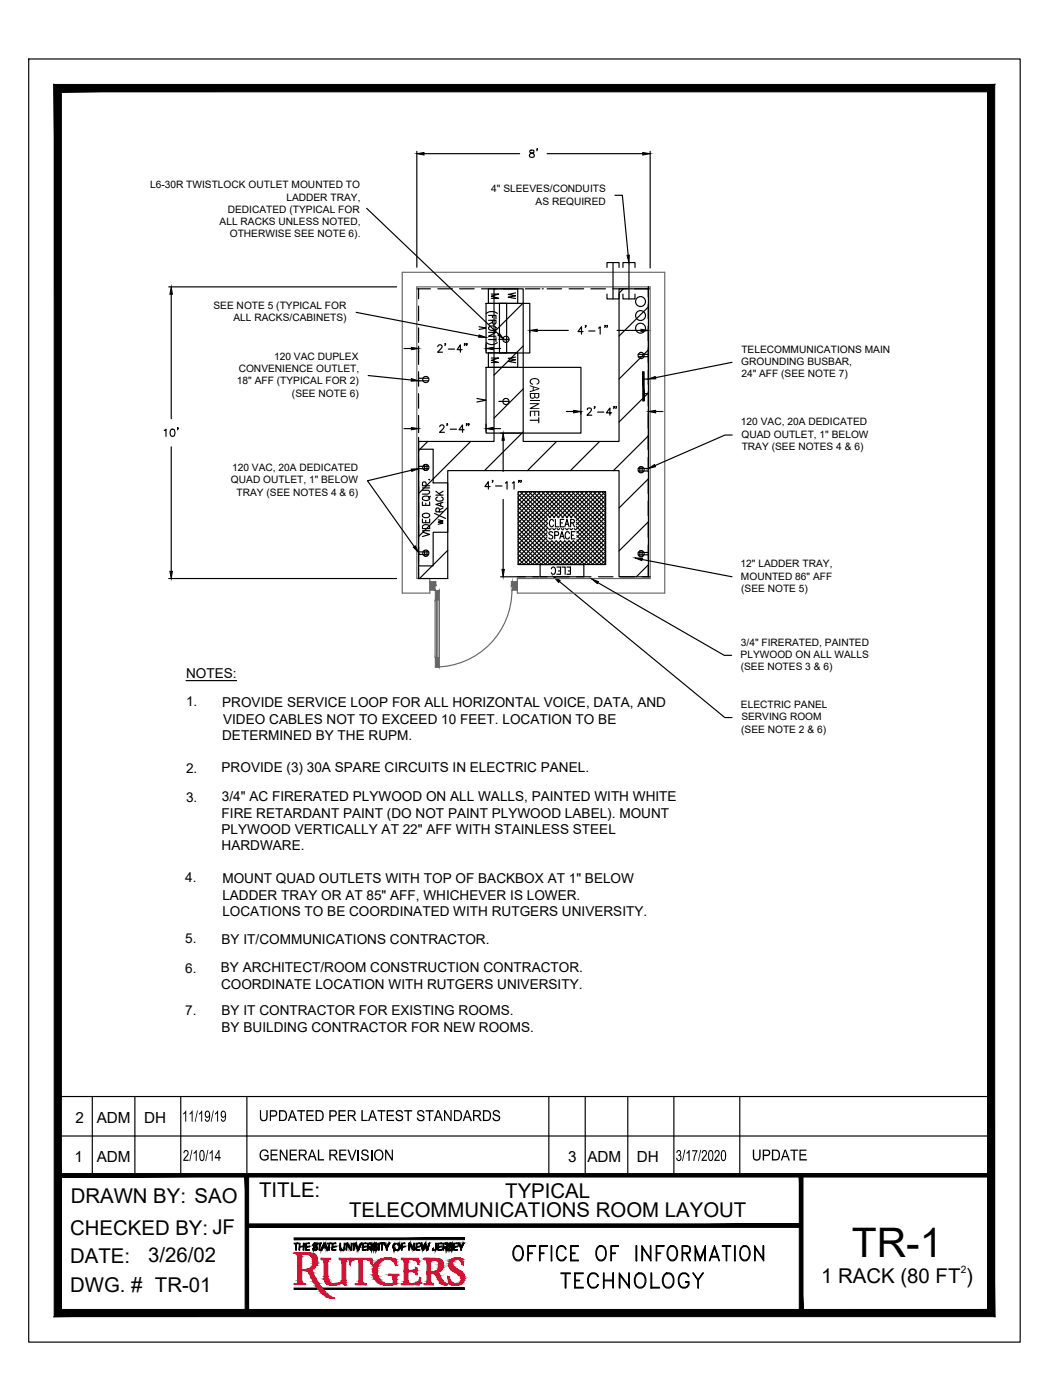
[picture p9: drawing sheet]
<svg xmlns="http://www.w3.org/2000/svg" width="229mm" height="305mm" viewBox="0 0 229 305" stroke-linecap="round" stroke-linejoin="round" font-family="sans-serif">
<defs><g id="words">
<text font-size="8.9" x="185.5" y="273.7">TR-1</text>
<text font-size="7.1" x="110.4" y="275.9">OFFICE OF INFORMATION</text>
<text font-size="6.6" x="121" y="281.5">TECHNOLOGY</text>
<g font-size="4.4">
<text x="109.4" y="66.3">W</text>
<text x="15.4" y="261.9">DRAWN BY: SAO</text>
<text x="56.4" y="260.6">TITLE:</text>
<text x="110" y="260.9">TYPICAL</text>
<text x="15.3" y="268.8">CHECKED BY: JF</text>
<text x="76" y="265">TELECOMMUNICATIONS ROOM LAYOUT</text>
<text x="15.3" y="274.9">DATE:</text>
<text x="32.3" y="274.8">3/26/02</text>
<text x="15.3" y="281.3">DWG. # TR-01</text>
<text x="178.8" y="279.3">1 RACK (80 FT )</text>
</g>
<g font-size="4">
<text x="105.8" y="66.3">M</text>
<text x="105.8" y="80.1">M</text>
<text x="109.4" y="80.1">W</text>
</g>
<g font-size="3.7">
<text x="39.6" y="244.2">11/19/19</text>
<text x="56.3" y="244.1">UPDATED PER LATEST STANDARDS</text>
<text x="39.8" y="252.7">2/10/14</text>
<text x="56.3" y="252.7">GENERAL REVISION</text>
<text x="147.1" y="252.7">3/17/2020</text>
<text x="163.6" y="252.7">UPDATE</text>
</g>
<g font-size="3.3">
<text x="16.5" y="244.5">2</text>
<text x="21.1" y="244.5">ADM</text>
<text x="31.4" y="244.5">DH</text>
<text x="16.2" y="253.1">1</text>
<text x="21.1" y="253">ADM</text>
<text x="123.7" y="253.1">3</text>
<text x="127.9" y="253">ADM</text>
<text x="138.7" y="253">DH</text>
</g>
<text font-size="3.2" x="115.3" y="82.2" transform="rotate(90 115.3 82.2)">CABINET</text>
<g font-size="3">
<text x="40.5" y="147.5">NOTES:</text>
<text x="40.5" y="153.6">1.</text>
<text x="48.4" y="153.9">PROVIDE SERVICE LOOP FOR ALL HORIZONTAL VOICE, DATA, AND</text>
<text x="48.4" y="161.1">DETERMINED BY THE RUPM.</text>
<text x="48.6" y="157.5">VIDEO CABLES NOT TO EXCEED 10 FEET. LOCATION TO BE</text>
<text x="40.5" y="168.2">2.</text>
<text x="48.2" y="168.1">PROVIDE (3) 30A SPARE CIRCUITS IN ELECTRIC PANEL.</text>
<text x="40.5" y="174.6">3.</text>
<text x="48.2" y="178.1">FIRE RETARDANT PAINT (DO NOT PAINT PLYWOOD LABEL). MOUNT</text>
<text x="48.3" y="174.5">3/4&quot; AC FIRERATED PLYWOOD ON ALL WALLS, PAINTED WITH WHITE</text>
<text x="48.2" y="181.6">PLYWOOD VERTICALLY AT 22&quot; AFF WITH STAINLESS STEEL</text>
<text x="48.2" y="185.1">HARDWARE.</text>
<text x="40.3" y="192.1">4.</text>
<text x="48.4" y="192.2">MOUNT QUAD OUTLETS WITH TOP OF BACKBOX AT 1&quot; BELOW</text>
<text x="48.4" y="195.8">LADDER TRAY OR AT 85&quot; AFF, WHICHEVER IS LOWER.</text>
<text x="48.4" y="199.4">LOCATIONS TO BE COORDINATED WITH RUTGERS UNIVERSITY.</text>
<text x="40.3" y="205.2">5.</text>
<text x="48.2" y="205.5">BY IT/COMMUNICATIONS CONTRACTOR.</text>
<text x="40.3" y="211.8">6.</text>
<text x="48.1" y="211.7">BY ARCHITECT/ROOM CONSTRUCTION CONTRACTOR.</text>
<text x="48.1" y="215.2">COORDINATE LOCATION WITH RUTGERS UNIVERSITY.</text>
<text x="40.3" y="221">7.</text>
<text x="48.2" y="221">BY IT CONTRACTOR FOR EXISTING ROOMS.</text>
<text x="48.2" y="224.6">BY BUILDING CONTRACTOR FOR NEW ROOMS.</text>
</g>
<g font-size="2.2">
<text x="32.7" y="41">L6-30R TWISTLOCK OUTLET MOUNTED TO</text>
<text x="107" y="41.9">4&quot; SLEEVES/CONDUITS</text>
<text x="49.6" y="46.3">DEDICATED (TYPICAL FOR</text>
<text x="62.3" y="43.7">LADDER TRAY,</text>
<text x="116.6" y="44.6">AS REQUIRED</text>
<text x="47.8" y="49">ALL RACKS UNLESS NOTED,</text>
<text x="50" y="51.7">OTHERWISE SEE NOTE 6).</text>
<text x="46.5" y="67.2">SEE NOTE 5 (TYPICAL FOR</text>
<text x="50.8" y="69.9">ALL RACKS/CABINETS)</text>
<text x="161.4" y="76.8">TELECOMMUNICATIONS MAIN</text>
<text x="51.6" y="83.7">18&quot; AFF (TYPICAL FOR 2)</text>
<text x="52" y="81">CONVENIENCE OUTLET,</text>
<text x="59.7" y="78.3">120 VAC DUPLEX</text>
<text x="161.4" y="79.5">GROUNDING BUSBAR,</text>
<text x="161.4" y="82.1">24&quot; AFF (SEE NOTE 7)</text>
<text x="63.6" y="86.3">(SEE NOTE 6)</text>
<text x="161.3" y="92.6">120 VAC, 20A DEDICATED</text>
<text x="161.4" y="95.3">QUAD OUTLET, 1&quot; BELOW</text>
<text x="161.5" y="98">TRAY (SEE NOTES 4 &amp; 6)</text>
<text x="50.3" y="105.3">QUAD OUTLET, 1&quot; BELOW</text>
<text x="50.5" y="102.5">120 VAC, 20A DEDICATED</text>
<text x="51.5" y="107.9">TRAY (SEE NOTES 4 &amp; 6)</text>
<text x="161.2" y="123.5">12&quot; LADDER TRAY,</text>
<text x="161.3" y="126.2">MOUNTED 86&quot; AFF</text>
<text x="161.4" y="128.8">(SEE NOTE 5)</text>
<text x="161.2" y="143.2">PLYWOOD ON ALL WALLS</text>
<text x="161.3" y="140.6">3/4&quot; FIRERATED, PAINTED</text>
<text x="161.3" y="145.9">(SEE NOTES 3 &amp; 6)</text>
<text x="161.3" y="154.1">ELECTRIC PANEL</text>
<text x="161.4" y="159.5">(SEE NOTE 2 &amp; 6)</text>
<text x="161.4" y="156.8">SERVING ROOM</text>
<text x="209.2" y="277.1">2</text>
</g>
</g></defs>
<!-- layer: BORDER -->
<g fill="#000" stroke="#000" stroke-width=".22">
<path d="M12.6 255.5v.8l203.2-.8zM12.6 256.3l203.2-.8v.8z"/>
<path d="M53.4 255.9l.7 30v-30zM53.4 255.9l.7 30h-.7z"/>
<path d="M174 255.9l.8 30v-30zM174 255.9l.8 30h-.8z"/>
<path d="M53.7 266.5v.7l120.7-.7zM53.7 267.2l120.7-.7v.7z"/>
<path d="M11.8 286.7h204.8l-1.6-1.6zM13.4 285.1h201.6l-203.2 1.6zM11.8 18.4v268.3l1.6-1.6zM11.8 18.4l1.6 1.6v265.1zM11.8 18.4l1.6 1.6 203.2-1.6zM13.4 20l203.2-1.6-1.6 1.6zM216.6 18.4l-1.6 1.6 1.6 266.7zM215 20l1.6 266.7-1.6-1.6z"/>
</g>
<path d="M6.3 12.8h215.8v279.4h-215.8zM12.6 238.7h203.2M20.1 238.7v17.2M29.4 238.7v17.2M39.4 238.7v17.2M53.7 238.7v17.2M119.5 238.7v17.2M127.4 238.7v17.2M136.7 238.7v17.2M146.7 238.7v17.2M161.1 238.7v17.2M215.8 247.3h-203.2v8.6" fill="none" stroke="#000" stroke-width=".25"/>
<!-- layer: RUTGERS -->
<g fill="#000" stroke="#000" stroke-width=".22">
<path d="M68.9 270.9l-.1 .1zM74.9 272l.1-.1zM80.8 272.1l.1-.1zM83.8 270.9l-.1 .1zM85.9 270.9l.1-.1zM86.6 270.8l.1-.1zM98.4 271.8l.1-.1zM100.1 271.3l.1-.1z"/>
<path d="M64 269.5v.4l37.1-.4zM64 269.9l37.1-.4v.4z"/>
<path d="M64 270.7v.1l.9-.1zM64 270.8l.9-.1v.1z"/>
<path d="M64.4 270.8v1.4l.1-1.4zM64.5 270.8v1.4h-.1z"/>
<path d="M65.1 270.7v1.5l.2-1.5zM65.3 270.7v1.5h-.2z"/>
<path d="M65.3 271.3v.2l.7-.2zM65.3 271.5l.7-.2v.2z"/>
<path d="M66 270.7v1.5l.2-1.5zM66.2 270.7v1.5h-.2z"/>
<path d="M66.5 270.7v.1l.9-.1zM66.5 270.8l.9-.1v.1z"/>
<path d="M66.5 270.8v1.4l.2-1.4zM66.7 270.8v1.4h-.2z"/>
<path d="M66.7 271.3v.2l.7-.2zM66.7 271.5l.7-.2v.2z"/>
<path d="M66.7 272v.2l.7-.2zM66.7 272.2l.7-.2v.2z"/>
<path d="M68.1 271.8v.1l.2-.1zM68.3 271.8l-.2 .1z"/>
<path d="M68.2 270.9v.3zM68.2 270.9v.3z"/>
<path d="M68.2 271.9v.1zM68.3 271.9l-.1 .1z"/>
<path d="M68.2 270.8v.5zM68.3 270.8l-.1 .5z"/>
<path d="M68.2 272v.1zM68.3 272l-.1 .1z"/>
<path d="M68.3 270.7v.7zM68.3 270.7v.7z"/>
<path d="M68.3 271.8v.4zM68.3 271.8v.4z"/>
<path d="M68.3 270.7v.2l.1-.2zM68.4 270.7v.2h-.1z"/>
<path d="M68.3 271.2v.2zM68.4 271.2l-.1 .2z"/>
<path d="M68.3 271.9v.3zM68.4 271.9l-.1 .3z"/>
<path d="M68.4 271.2v.2zM68.4 271.2v.2z"/>
<path d="M68.4 272v.2zM68.4 272v.2z"/>
<path d="M68.4 270.7v.1l.3-.1zM68.4 270.8l.3-.1v.1z"/>
<path d="M68.4 271.3v.2l.3-.2zM68.4 271.5l.3-.2v.2z"/>
<path d="M68.4 272v.2l.3-.2zM68.4 272.2l.3-.2v.2z"/>
<path d="M68.7 270.7h.1zM68.7 270.8l.1-.1z"/>
<path d="M68.7 271.3v.2l.1-.2zM68.8 271.3l-.1 .2z"/>
<path d="M68.7 272v.2zM68.8 272l-.1 .2z"/>
<path d="M68.8 270.7v.2l.1-.2zM68.9 270.7l-.1 .2z"/>
<path d="M68.8 271.4v.2zM68.8 271.4v.2z"/>
<path d="M68.8 272v.1l.1-.1zM68.9 272l-.1 .1z"/>
<path d="M68.8 271.5v.2l.1-.2zM68.9 271.5v.2h-.1z"/>
<path d="M68.9 270.8v.2zM68.9 270.8v.2z"/>
<path d="M68.9 271.9v.2zM68.9 271.9v.2z"/>
<path d="M68.9 270.9v.1zM69 270.9l-.1 .1z"/>
<path d="M68.9 271.5v.5zM69 271.5l-.1 .5z"/>
<path d="M69 271.5v.5zM69 271.5v.5z"/>
<path d="M69 271.7v.2zM69.1 271.7l-.1 .2z"/>
<path d="M69.2 270.7v.1l.8-.1zM69.2 270.8l.8-.1v.1z"/>
<path d="M69.5 270.8v1.4l.2-1.4zM69.7 270.8v1.4h-.2z"/>
<path d="M69.9 272v.2zM70 272l-.1 .2z"/>
<path d="M70 271.9v.3zM70 271.9v.3z"/>
<path d="M70 271.8v.4zM70 271.8v.4z"/>
<path d="M70 271.7v.4zM70.1 271.7l-.1 .4z"/>
<path d="M70.1 271.5v.5zM70.2 271.5l-.1 .5z"/>
<path d="M70.2 271.5v.4zM70.2 271.5v.4z"/>
<path d="M70.2 271.3v.5zM70.3 271.3l-.1 .5z"/>
<path d="M70.3 271.2v.5zM70.3 271.2v.5z"/>
<path d="M70.3 271.1v.4zM70.4 271.1l-.1 .4z"/>
<path d="M70.3 271.5v.2l.6-.2zM70.3 271.7l.6-.2v.2z"/>
<path d="M70.4 270.9v.4zM70.4 270.9v.4z"/>
<path d="M70.4 270.8v.4zM70.5 270.8l-.1 .4z"/>
<path d="M70.5 270.7v.5zM70.5 270.7v.5z"/>
<path d="M70.5 270.7v.2l.2-.2zM70.7 270.7v.2h-.2z"/>
<path d="M70.7 270.7v.5zM70.8 270.7l-.1 .5z"/>
<path d="M70.8 270.8v.4zM70.8 270.8v.4z"/>
<path d="M70.8 270.9v.4zM70.9 270.9l-.1 .4z"/>
<path d="M70.9 271.1v.4zM70.9 271.1v.4z"/>
<path d="M70.9 271.2v.5zM71 271.2l-.1 .5z"/>
<path d="M71 271.3v.4zM71 271.3v.4z"/>
<path d="M71 271.4v.4zM71.1 271.4l-.1 .4z"/>
<path d="M71.1 271.5v.4zM71.1 271.5v.4z"/>
<path d="M71.1 271.7v.3zM71.2 271.7l-.1 .3z"/>
<path d="M71.2 271.8v.3zM71.2 271.8v.3z"/>
<path d="M71.2 270.7v.1l.9-.1zM71.2 270.8l.9-.1v.1z"/>
<path d="M71.2 271.9v.3zM71.3 271.9l-.1 .3z"/>
<path d="M71.3 272v.2zM71.4 272l-.1 .2z"/>
<path d="M71.6 270.8v1.4l.1-1.4zM71.7 270.8v1.4h-.1z"/>
<path d="M72.3 270.7v.1l.8-.1zM72.3 270.8l.8-.1v.1z"/>
<path d="M72.3 270.8v1.4l.2-1.4zM72.5 270.8v1.4h-.2z"/>
<path d="M72.5 271.3v.2l.6-.2zM72.5 271.5l.6-.2v.2z"/>
<path d="M72.5 272v.2l.6-.2zM72.5 272.2l.6-.2v.2z"/>
<path d="M74 270.7v1.1l.2-1.1zM74.2 270.7v1.1h-.2z"/>
<path d="M74 271.8v.2l.2-.2zM74.2 271.8v.2h-.2z"/>
<path d="M74.2 271.8v.2zM74.2 271.8v.2z"/>
<path d="M74.2 271.9v.3zM74.2 271.9v.3z"/>
<path d="M74.2 272v.2zM74.3 272l-.1 .2z"/>
<path d="M74.3 272v.2zM74.4 272l-.1 .2z"/>
<path d="M74.4 272v.2l.3-.2zM74.4 272.2l.3-.2v.2z"/>
<path d="M74.7 272v.2zM74.7 272v.2z"/>
<path d="M74.7 272v.2zM74.8 272l-.1 .2z"/>
<path d="M74.8 271.9v.3zM74.9 271.9l-.1 .3z"/>
<path d="M74.9 271.9v.2zM74.9 271.9v.2z"/>
<path d="M74.9 270.7v1.2l.2-1.2zM75.1 270.7v1.2h-.2z"/>
<path d="M75.4 270.7v.2l.2-.2zM75.6 270.7v.2h-.2z"/>
<path d="M75.4 270.9v1.3l.1-1.3zM75.5 270.9v1.3h-.1z"/>
<path d="M75.6 270.7v.3zM75.6 270.7v.3z"/>
<path d="M75.6 270.8v.2zM75.7 270.8l-.1 .2z"/>
<path d="M75.7 270.8v.4zM75.7 270.8v.4z"/>
<path d="M75.7 270.9v.3zM75.8 270.9l-.1 .3z"/>
<path d="M75.8 271v.2zM75.8 271v.2z"/>
<path d="M75.8 271.1v.2zM75.9 271.1l-.1 .2z"/>
<path d="M75.9 271.2v.2zM75.9 271.2v.2z"/>
<path d="M75.9 271.2v.3zM76 271.2l-.1 .3z"/>
<path d="M76 271.3v.2zM76 271.3v.2z"/>
<path d="M76 271.3v.4zM76.1 271.3l-.1 .4z"/>
<path d="M76.1 271.5v.2zM76.1 271.5v.2z"/>
<path d="M76.1 271.5v.3zM76.2 271.5l-.1 .3z"/>
<path d="M76.2 271.6v.3zM76.2 271.6v.3z"/>
<path d="M76.2 271.7v.2zM76.3 271.7l-.1 .2z"/>
<path d="M76.3 271.8v.2zM76.4 271.8l-.1 .2z"/>
<path d="M76.4 271.8v.2zM76.4 271.8v.2z"/>
<path d="M76.4 271.9v.3zM76.4 271.9v.3z"/>
<path d="M76.4 270.7v1.5l.2-1.5zM76.6 270.7v1.5h-.2z"/>
<path d="M76.9 270.7v1.5l.2-1.5zM77.1 270.7v1.5h-.2z"/>
<path d="M77.3 270.7h.2zM77.3 270.7h.2z"/>
<path d="M77.4 270.7h.1zM77.4 270.8l.1-.1z"/>
<path d="M77.4 270.8v.2zM77.5 270.8l-.1 .2z"/>
<path d="M77.5 270.9v.3zM77.6 270.9l-.1 .3z"/>
<path d="M77.6 271v.3zM77.6 271v.3z"/>
<path d="M77.6 271.2v.3zM77.7 271.2l-.1 .3z"/>
<path d="M77.7 271.3v.3zM77.7 271.3v.3z"/>
<path d="M77.7 271.4v.4zM77.8 271.4l-.1 .4z"/>
<path d="M77.8 271.5v.4zM77.8 271.5v.4z"/>
<path d="M77.8 271.7v.3zM77.9 271.7l-.1 .3z"/>
<path d="M77.9 271.8v.3zM77.9 271.8v.3z"/>
<path d="M77.9 272v.2zM78 272l-.1 .2z"/>
<path d="M78 271.9v.3zM78.1 271.9l-.1 .3z"/>
<path d="M78.1 271.7v.4zM78.1 271.7v.4z"/>
<path d="M78.1 271.6v.4zM78.2 271.6l-.1 .4z"/>
<path d="M78.2 271.5v.4zM78.2 271.5v.4z"/>
<path d="M78.2 271.3v.2l.2-.2zM78.2 271.5l.2-.2v.2z"/>
<path d="M78.2 271.5v.1l.1-.1zM78.3 271.5l-.1 .1z"/>
<path d="M78.2 271.6v.2zM78.3 271.6l-.1 .2z"/>
<path d="M78.3 271.2h.1zM78.3 271.3l.1-.1z"/>
<path d="M78.3 271.1v.1l.2-.1zM78.5 271.1l-.2 .1z"/>
<path d="M78.4 271h.2zM78.4 271.1l.2-.1z"/>
<path d="M78.4 270.8v.2l.2-.2zM78.4 271l.2-.2v.2z"/>
<path d="M78.5 270.7h.1zM78.5 270.8l.1-.1z"/>
<path d="M78.6 270.7h.1zM78.6 270.7h.1z"/>
<path d="M78.9 270.7v.1l.8-.1zM78.9 270.8l.8-.1v.1z"/>
<path d="M78.9 270.8v1.4l.2-1.4zM79.1 270.8v1.4h-.2z"/>
<path d="M79.1 271.3v.2l.6-.2zM79.1 271.5l.6-.2v.2z"/>
<path d="M79.1 272v.2l.6-.2zM79.1 272.2l.6-.2v.2z"/>
<path d="M80 270.7v.1l.6-.1zM80 270.8l.6-.1v.1z"/>
<path d="M80 270.8v1.4l.2-1.4zM80.2 270.8v1.4h-.2z"/>
<path d="M80.3 271.5h.4zM80.3 271.5h.4z"/>
<path d="M80.4 271.5h.3zM80.4 271.6l.3-.1z"/>
<path d="M80.4 271.6h.2zM80.4 271.7l.2-.1z"/>
<path d="M80.5 271.7h.2zM80.5 271.8l.2-.1z"/>
<path d="M80.5 271.8h.2zM80.5 271.8h.2z"/>
<path d="M80.6 271.8h.2zM80.6 271.9l.2-.1z"/>
<path d="M80.6 270.7v.1zM80.7 270.7l-.1 .1z"/>
<path d="M80.6 271.9h.2zM80.6 271.9h.2z"/>
<path d="M80.7 271.9h.1zM80.7 272l.1-.1z"/>
<path d="M80.7 270.7h.1zM80.7 270.8l.1-.1z"/>
<path d="M80.7 271.5v.1zM80.8 271.5l-.1 .1z"/>
<path d="M80.7 272h.2zM80.7 272h.2z"/>
<path d="M80.8 271.4v.1zM80.9 271.4l-.1 .1z"/>
<path d="M80.8 270.8v.1zM80.9 270.8l-.1 .1z"/>
<path d="M80.9 270.9v.2zM80.9 270.9v.2z"/>
<path d="M80.9 271.2v.3zM80.9 271.2v.3z"/>
<path d="M80.9 272v.2zM80.9 272v.2z"/>
<path d="M80.9 270.8v.7zM81 270.8l-.1 .7z"/>
<path d="M80.9 272v.2zM81 272l-.1 .2z"/>
<path d="M81 270.9v.5zM81.1 270.9l-.1 .5z"/>
<path d="M81.1 271.1v.2zM81.1 271.1v.2z"/>
<path d="M81.2 271.8v.1l.2-.1zM81.2 271.9l.2-.1z"/>
<path d="M81.2 271v.2zM81.3 271l-.1 .2z"/>
<path d="M81.2 271.9v.1l.2-.1zM81.2 272l.2-.1z"/>
<path d="M81.3 270.8v.5zM81.4 270.8l-.1 .5z"/>
<path d="M81.3 272v.1zM81.4 272l-.1 .1z"/>
<path d="M81.4 270.7v.7zM81.4 270.7v.7z"/>
<path d="M81.4 271.8v.4zM81.4 271.8v.4z"/>
<path d="M81.4 270.7v.2zM81.5 270.7l-.1 .2z"/>
<path d="M81.4 271.2v.2zM81.4 271.2v.2z"/>
<path d="M81.4 271.9v.3zM81.4 271.9v.3z"/>
<path d="M81.4 271.2v.2zM81.5 271.2l-.1 .2z"/>
<path d="M81.4 272v.2zM81.5 272l-.1 .2z"/>
<path d="M81.5 270.7v.1l.2-.1zM81.5 270.8l.2-.1v.1z"/>
<path d="M81.5 271.3v.2l.2-.2zM81.5 271.5l.2-.2v.2z"/>
<path d="M81.5 272v.2l.4-.2zM81.5 272.2l.4-.2v.2z"/>
<path d="M81.7 270.7h.2zM81.7 270.8l.2-.1z"/>
<path d="M81.7 271.3v.2l.2-.2zM81.7 271.5l.2-.2v.2z"/>
<path d="M81.7 270.8h.2zM81.7 270.8h.2z"/>
<path d="M81.9 270.7v.2zM81.9 270.7v.2z"/>
<path d="M81.9 271.4v.1zM81.9 271.4v.1z"/>
<path d="M81.9 272v.2zM81.9 272v.2z"/>
<path d="M81.9 271.5v.2zM82 271.5l-.1 .2z"/>
<path d="M81.9 272v.1zM81.9 272v.1z"/>
<path d="M81.9 270.8v.2zM82 270.8l-.1 .2z"/>
<path d="M81.9 271.9v.2zM82 271.9l-.1 .2z"/>
<path d="M82 270.9v.1zM82.1 270.9l-.1 .1z"/>
<path d="M82 271.5v.6zM82.1 271.5l-.1 .6z"/>
<path d="M82.1 271.5v.5zM82.1 271.5v.5z"/>
<path d="M82.1 271.7v.2zM82.2 271.7l-.1 .2z"/>
<path d="M82.4 270.7v1.5l.2-1.5zM82.6 270.7v1.5h-.2z"/>
<path d="M82.7 270.7h1.1zM82.7 270.7h1.1z"/>
<path d="M82.7 270.7h.9zM82.7 270.8l.9-.1z"/>
<path d="M83.1 270.8v1.4l.1-1.4zM83.2 270.8v1.4h-.1z"/>
<path d="M83.6 270.7h.2zM83.6 270.8l.2-.1z"/>
<path d="M83.7 270.8v.1l.1-.1zM83.7 270.9l.1-.1z"/>
<path d="M83.8 270.7v.4zM83.8 270.7v.4z"/>
<path d="M83.8 270.8v.4zM83.9 270.8l-.1 .4z"/>
<path d="M83.9 270.9v.3zM83.9 270.9v.3z"/>
<path d="M83.9 271v.3zM84 271l-.1 .3z"/>
<path d="M84 271.2v.3zM84.1 271.2l-.1 .3z"/>
<path d="M84.1 271.2v.3zM84.1 271.2v.3z"/>
<path d="M84.1 271.3v.4zM84.1 271.3v.4z"/>
<path d="M84.1 271.5v.7zM84.2 271.5l-.1 .7z"/>
<path d="M84.2 271.5v.7zM84.2 271.5v.7z"/>
<path d="M84.2 271.4v.8zM84.3 271.4l-.1 .8z"/>
<path d="M84.3 271.3v.4zM84.4 271.3l-.1 .4z"/>
<path d="M84.4 271.2v.3zM84.4 271.2v.3z"/>
<path d="M84.4 271.1v.4zM84.4 271.1v.4z"/>
<path d="M84.4 271v.3zM84.5 271l-.1 .3z"/>
<path d="M84.5 270.9v.3zM84.6 270.9l-.1 .3z"/>
<path d="M84.6 270.8v.4zM84.6 270.8v.4z"/>
<path d="M84.6 270.7v.3zM84.7 270.7l-.1 .3z"/>
<path d="M84.7 270.7h.1zM84.7 270.7h.1z"/>
<path d="M84.7 270.7h.1zM84.7 270.8l.1-.1z"/>
<path d="M84.7 270.8v.1zM84.7 270.8v.1z"/>
<path d="M85.5 271.3v.2zM85.6 271.3l-.1 .2z"/>
<path d="M85.6 271.2v.5zM85.6 271.2v.5z"/>
<path d="M85.6 271v.8zM85.7 271l-.1 .8z"/>
<path d="M85.7 270.9v.3zM85.7 270.9v.3z"/>
<path d="M85.7 271.5v.4zM85.7 271.5v.4z"/>
<path d="M85.7 270.9v.3zM85.8 270.9l-.1 .3z"/>
<path d="M85.7 271.8v.2zM85.8 271.8l-.1 .2z"/>
<path d="M85.8 270.8v.2zM85.8 270.8v.2z"/>
<path d="M85.8 271.9v.1zM85.8 271.9v.1z"/>
<path d="M85.8 270.8v.2zM85.9 270.8l-.1 .2z"/>
<path d="M85.8 271.9v.2zM85.9 271.9l-.1 .2z"/>
<path d="M85.9 270.7h.2zM85.9 270.8l.2-.1z"/>
<path d="M85.9 272v.1zM86 272l-.1 .1z"/>
<path d="M86 272v.2l.1-.2zM86.1 272l-.1 .2z"/>
<path d="M86.1 270.7h.5zM86.1 270.8l.5-.1z"/>
<path d="M86.1 272v.2l.5-.2zM86.1 272.2l.5-.2v.2z"/>
<path d="M86.6 272v.2l.1-.2zM86.7 272l-.1 .2z"/>
<path d="M86.7 270.8v.1l.1-.1zM86.8 270.8l-.1 .1z"/>
<path d="M86.7 272v.2zM86.8 272l-.1 .2z"/>
<path d="M86.8 271.9v.3zM86.8 271.9v.3z"/>
<path d="M86.8 270.8v.2zM86.9 270.8l-.1 .2z"/>
<path d="M86.8 271.9v.2zM86.9 271.9l-.1 .2z"/>
<path d="M86.9 270.9v.2zM86.9 270.9v.2z"/>
<path d="M86.9 271.8v.2zM86.9 271.8v.2z"/>
<path d="M86.9 270.9v.3zM86.9 270.9v.3z"/>
<path d="M86.9 271.7v.3zM86.9 271.7v.3z"/>
<path d="M86.9 271v.3zM87 271l-.1 .3z"/>
<path d="M86.9 271.5v.5zM87 271.5l-.1 .5z"/>
<path d="M87 271v.9zM87.1 271l-.1 .9z"/>
<path d="M87.1 271.2v.6zM87.1 271.2v.6z"/>
<path d="M87.1 271.3v.3zM87.2 271.3l-.1 .3z"/>
<path d="M87.4 270.7v.1l.8-.1zM87.4 270.8l.8-.1v.1z"/>
<path d="M87.4 270.8v1.4l.2-1.4zM87.6 270.8v1.4h-.2z"/>
<path d="M87.6 271.3v.2l.6-.2zM87.6 271.5l.6-.2v.2z"/>
<path d="M89 270.7v.2l.2-.2zM89.2 270.7v.2h-.2z"/>
<path d="M89 270.9v1.3l.1-1.3zM89.1 270.9v1.3h-.1z"/>
<path d="M89.2 270.7v.3zM89.3 270.7l-.1 .3z"/>
<path d="M89.3 270.8v.2zM89.3 270.8v.2z"/>
<path d="M89.3 270.8v.4zM89.4 270.8l-.1 .4z"/>
<path d="M89.4 270.9v.3zM89.4 270.9v.3z"/>
<path d="M89.4 271v.2zM89.4 271v.2z"/>
<path d="M89.4 271.1v.2zM89.5 271.1l-.1 .2z"/>
<path d="M89.5 271.2v.2zM89.6 271.2l-.1 .2z"/>
<path d="M89.6 271.2v.3zM89.6 271.2v.3z"/>
<path d="M89.6 271.3v.2zM89.6 271.3v.2z"/>
<path d="M89.6 271.3v.4zM89.7 271.3l-.1 .4z"/>
<path d="M89.7 271.5v.2zM89.8 271.5l-.1 .2z"/>
<path d="M89.8 271.5v.3zM89.8 271.5v.3z"/>
<path d="M89.8 271.6v.3zM89.9 271.6l-.1 .3z"/>
<path d="M89.9 271.7v.2zM89.9 271.7v.2z"/>
<path d="M89.9 271.8v.2zM89.9 271.8v.2z"/>
<path d="M89.9 271.8v.2zM90 271.8l-.1 .2z"/>
<path d="M90 271.9v.3zM90.1 271.9l-.1 .3z"/>
<path d="M90.1 270.7v1.5l.1-1.5zM90.2 270.7v1.5h-.1z"/>
<path d="M90.6 270.7v.1l.8-.1zM90.6 270.8l.8-.1v.1z"/>
<path d="M90.6 270.8v1.4l.1-1.4zM90.7 270.8v1.4h-.1z"/>
<path d="M90.7 271.3v.2l.7-.2zM90.7 271.5l.7-.2v.2z"/>
<path d="M90.7 272v.2l.7-.2zM90.7 272.2l.7-.2v.2z"/>
<path d="M91.6 270.7h.2zM91.6 270.7h.2z"/>
<path d="M91.6 270.7v.2l.2-.2zM91.8 270.7v.2h-.2z"/>
<path d="M91.7 270.9v.3l.1-.3zM91.8 270.9v.3h-.1z"/>
<path d="M91.8 271.2v.1l.1-.1zM91.9 271.2l-.1 .1z"/>
<path d="M91.8 271.3v.2zM91.9 271.3l-.1 .2z"/>
<path d="M91.8 271.5v.2zM91.9 271.5l-.1 .2z"/>
<path d="M91.9 271.3v.6zM91.9 271.3v.6z"/>
<path d="M91.9 271.5v.6zM92 271.5l-.1 .6z"/>
<path d="M92 271.7v.5zM92.1 271.7l-.1 .5z"/>
<path d="M92.1 271.9v.3zM92.1 271.9v.3z"/>
<path d="M92.1 271.7v.5zM92.2 271.7l-.1 .5z"/>
<path d="M92.2 271.5v.6zM92.3 271.5l-.1 .6z"/>
<path d="M92.3 271.3v.6zM92.3 271.3v.6z"/>
<path d="M92.3 271.2v.6zM92.4 271.2l-.1 .6z"/>
<path d="M92.4 270.9v.6zM92.4 270.9v.6z"/>
<path d="M92.4 270.7v.6zM92.5 270.7l-.1 .6z"/>
<path d="M92.5 270.7v.3l.1-.3zM92.6 270.7v.3h-.1z"/>
<path d="M92.5 271v.2zM92.5 271v.2z"/>
<path d="M92.6 270.7v.5zM92.7 270.7l-.1 .5z"/>
<path d="M92.7 270.9v.4zM92.7 270.9v.4z"/>
<path d="M92.7 271.2v.3zM92.8 271.2l-.1 .3z"/>
<path d="M92.8 271.3v.5zM92.8 271.3v.5z"/>
<path d="M92.8 271.5v.4zM92.9 271.5l-.1 .4z"/>
<path d="M92.9 271.7v.4zM92.9 271.7v.4z"/>
<path d="M92.9 271.9v.3l.1-.3zM93 271.9v.3h-.1z"/>
<path d="M93 271.8v.4zM93.1 271.8l-.1 .4z"/>
<path d="M93.1 271.5v.7zM93.1 271.5v.7z"/>
<path d="M93.1 271.4v.7zM93.2 271.4l-.1 .7z"/>
<path d="M93.2 271.2v.7zM93.2 271.2v.7z"/>
<path d="M93.2 271.1v.6zM93.3 271.1l-.1 .6z"/>
<path d="M93.3 270.9v.6zM93.3 270.9v.6z"/>
<path d="M93.3 270.7v.2l.2-.2zM93.5 270.7v.2h-.2z"/>
<path d="M93.3 270.9v.3zM93.4 270.9l-.1 .3z"/>
<path d="M93.3 271.2v.1zM93.4 271.2l-.1 .1z"/>
<path d="M93.4 270.7h.1zM93.4 270.7h.1z"/>
<path d="M94.2 271.8v.2l.1-.2zM94.3 271.8v.2h-.1z"/>
<path d="M94.3 272v.1zM94.3 272v.1z"/>
<path d="M94.3 272v.2zM94.4 272l-.1 .2z"/>
<path d="M94.4 272v.2l.4-.2zM94.4 272.2l.4-.2v.2z"/>
<path d="M94.8 272v.2zM94.8 272v.2z"/>
<path d="M94.8 271.8v.4zM94.9 271.8l-.1 .4z"/>
<path d="M94.9 270.7v1.1l.1-1.1zM95 270.7v1.1h-.1z"/>
<path d="M94.9 271.8v.2l.1-.2zM95 271.8v.2h-.1z"/>
<path d="M95.3 270.7v.1l.9-.1zM95.3 270.8l.9-.1v.1z"/>
<path d="M95.3 270.8v1.4l.2-1.4zM95.5 270.8v1.4h-.2z"/>
<path d="M95.5 271.3v.2l.6-.2zM95.5 271.5l.6-.2v.2z"/>
<path d="M95.5 272v.2l.7-.2zM95.5 272.2l.7-.2v.2z"/>
<path d="M96.5 270.7v.1l.6-.1zM96.5 270.8l.6-.1v.1z"/>
<path d="M96.5 270.8v1.4l.1-1.4zM96.6 270.8v1.4h-.1z"/>
<path d="M96.8 271.5h.3zM96.8 271.5h.3z"/>
<path d="M96.8 271.5h.3zM96.8 271.6l.3-.1z"/>
<path d="M96.8 271.6h.3zM96.8 271.7l.3-.1z"/>
<path d="M96.9 271.7h.2zM96.9 271.8l.2-.1z"/>
<path d="M97 271.8v.1zM97.1 271.8l-.1 .1z"/>
<path d="M97.1 270.7v.1zM97.1 270.7v.1z"/>
<path d="M97.1 271.7v.3zM97.1 271.7v.3z"/>
<path d="M97.1 271.8v.2zM97.1 271.8v.2z"/>
<path d="M97.1 270.7h.2zM97.1 270.8l.2-.1z"/>
<path d="M97.1 271.5v.1zM97.2 271.5l-.1 .1z"/>
<path d="M97.1 271.8v.3zM97.2 271.8l-.1 .3z"/>
<path d="M97.2 271.4v.2zM97.3 271.4l-.1 .2z"/>
<path d="M97.2 271.9v.3zM97.3 271.9l-.1 .3z"/>
<path d="M97.3 270.8v.1zM97.4 270.8l-.1 .1z"/>
<path d="M97.3 271.3v.2zM97.3 271.3v.2z"/>
<path d="M97.3 272v.2zM97.3 272v.2z"/>
<path d="M97.3 270.9v.2zM97.4 270.9l-.1 .2z"/>
<path d="M97.3 271.2v.3zM97.4 271.2l-.1 .3z"/>
<path d="M97.3 272v.2zM97.4 272l-.1 .2z"/>
<path d="M97.4 270.8v.7zM97.4 270.8v.7z"/>
<path d="M97.4 272v.2zM97.4 272v.2z"/>
<path d="M97.4 271v.4zM97.5 271l-.1 .4z"/>
<path d="M97.5 271.1v.2zM97.5 271.1v.2z"/>
<path d="M97.6 271.8v.1l.2-.1zM97.6 271.9l.2-.1z"/>
<path d="M97.6 271v.2zM97.7 271l-.1 .2z"/>
<path d="M97.6 271.9v.1l.2-.1zM97.6 272l.2-.1z"/>
<path d="M97.7 270.8v.5zM97.8 270.8l-.1 .5z"/>
<path d="M97.7 272v.1zM97.8 272l-.1 .1z"/>
<path d="M97.8 270.7v.7zM97.8 270.7v.7z"/>
<path d="M97.8 271.8v.4zM97.8 271.8v.4z"/>
<path d="M97.8 270.7v.2l.1-.2zM97.9 270.7v.2h-.1z"/>
<path d="M97.8 271.2v.2zM97.9 271.2l-.1 .2z"/>
<path d="M97.8 271.9v.3zM97.9 271.9l-.1 .3z"/>
<path d="M97.9 271.2v.2zM97.9 271.2v.2z"/>
<path d="M97.9 272v.2zM97.9 272v.2z"/>
<path d="M97.9 270.7v.1l.2-.1zM97.9 270.8l.2-.1z"/>
<path d="M97.9 271.3v.2l.2-.2zM97.9 271.5l.2-.2v.2z"/>
<path d="M97.9 272v.2l.3-.2zM97.9 272.2l.3-.2v.2z"/>
<path d="M98.1 270.7h.2zM98.1 270.8l.2-.1z"/>
<path d="M98.1 271.3v.2l.2-.2zM98.1 271.5l.2-.2v.2z"/>
<path d="M98.2 272v.2zM98.3 272l-.1 .2z"/>
<path d="M98.3 270.7v.2zM98.4 270.7l-.1 .2z"/>
<path d="M98.3 271.4v.1zM98.3 271.4v.1z"/>
<path d="M98.3 271.5v.2l.2-.2zM98.5 271.5v.2h-.2z"/>
<path d="M98.3 272v.1zM98.4 272l-.1 .1z"/>
<path d="M98.4 270.8v.2zM98.5 270.8l-.1 .2z"/>
<path d="M98.4 271.9v.2zM98.5 271.9l-.1 .2z"/>
<path d="M98.5 270.9v.1zM98.5 270.9v.1z"/>
<path d="M98.5 271.5v.6zM98.5 271.5v.6z"/>
<path d="M98.5 271.5v.5zM98.5 271.5v.5z"/>
<path d="M98.5 271.7v.2zM98.6 271.7l-.1 .2z"/>
<path d="M98.8 270.7v.1l.8-.1zM98.8 270.8l.8-.1v.1z"/>
<path d="M98.8 270.8v1.4l.2-1.4zM99 270.8v1.4h-.2z"/>
<path d="M99 271.3v.2l.6-.2zM99 271.5l.6-.2v.2z"/>
<path d="M99 272v.2l.6-.2zM99 272.2l.6-.2v.2z"/>
<path d="M99.8 270.7h.1zM99.8 270.7h.1z"/>
<path d="M99.8 270.7h.2zM99.8 270.8l.2-.1z"/>
<path d="M99.9 270.8v.1l.1-.1zM99.9 270.9l.1-.1z"/>
<path d="M99.9 270.9h.2zM99.9 271l.2-.1z"/>
<path d="M100 271h.1zM100 271.1l.1-.1z"/>
<path d="M100 271.1h.2zM100 271.2l.2-.1z"/>
<path d="M100.1 271.2h.1zM100.1 271.2h.1z"/>
<path d="M100.2 271.2v.3zM100.2 271.2v.3z"/>
<path d="M100.2 271.3v.2zM100.3 271.3l-.1 .2z"/>
<path d="M100.3 271.4v.3zM100.3 271.4v.3z"/>
<path d="M100.3 271.5v.7l.1-.7zM100.4 271.5v.7h-.1z"/>
<path d="M100.4 271.4v.8zM100.5 271.4l-.1 .8z"/>
<path d="M100.5 271.3v.4zM100.5 271.3v.4z"/>
<path d="M100.5 271.2v.3zM100.6 271.2l-.1 .3z"/>
<path d="M100.6 271.1v.4zM100.6 271.1v.4z"/>
<path d="M100.6 271v.3zM100.7 271l-.1 .3z"/>
<path d="M100.7 270.9v.3zM100.7 270.9v.3z"/>
<path d="M100.7 270.8v.4zM100.8 270.8l-.1 .4z"/>
<path d="M100.8 270.7v.3zM100.8 270.7v.3z"/>
<path d="M100.8 270.7h.2zM100.8 270.7h.2z"/>
<path d="M100.8 270.7h.2zM100.8 270.8l.2-.1z"/>
<path d="M100.8 270.8v.1zM100.9 270.8l-.1 .1z"/>
<path d="M64 280.4v.3l37.1-.3zM64 280.7l37.1-.3v.3z"/>
</g>
<!-- layer: a-ru2 -->
<g fill="#d21034" stroke="#d21034" stroke-width=".22">
<path d="M67.1 276.3h.8z"/>
<path d="M71.7 282.5h1.1v.2z"/>
<path d="M99.2 273.9h.6z"/>
<path d="M98.4 274.1h2.3z"/>
<path d="M91 275.3h.1z"/>
<path d="M95.6 275.9h.8z"/>
<path d="M90.2 276.6h.5z"/>
<path d="M97.5 277.9h.3z"/>
<path d="M91.4 278.2h.2z"/>
<path d="M96.5 279.7h.9z"/>
<path d="M98.7 279.8h.9z"/>
<path d="M84.1 273.9h.5z"/>
<path d="M85 274.2h1.2z"/>
<path d="M86 275.2h.3v.3z"/>
<path d="M85.4 277.7h1z"/>
<path d="M75 279.7l.1 .1z"/>
<path d="M75 279.7h.3z"/>
<path d="M71.7 279.8h1.5z"/>
<path d="M84 279.8h1.1z"/>
<path d="M64 272.7l3.6 .1zM64 272.7l3.6 .1z"/>
<path d="M64 272.8l4 .1zM64 272.8l4 .1z"/>
<path d="M64 272.9h4.1zM64 272.9h4.1z"/>
<path d="M64 272.9h4.1zM64 272.9h4.1z"/>
<path d="M64.3 272.9l4 .1zM64.3 272.9l4 .1z"/>
<path d="M64.7 273h3.6zM64.7 273h3.6zM64.7 273h3.6zM64.7 273h3.6z"/>
<path d="M64.7 273h1.9zM64.7 273h1.4z"/>
<path d="M66.6 273l1.8 .1zM66.6 273l1.8 .1z"/>
<path d="M64.7 273h1.4zM64.7 273l1 .1zM64.8 273.1h.9zM64.8 273.1h.9z"/>
<path d="M67 273.1l1.6 .1-.2-.1zM67 273.1l1.6 .1z"/>
<path d="M67.3 273.2h1.4zM67.3 273.2h1.4z"/>
<path d="M64.8 273.1l.9 .2v-.2zM64.8 273.1l.9 .2h-.9z"/>
<path d="M67.4 273.2l1.5 .2-.2-.2zM67.4 273.2l1.5 .2h-1.3z"/>
<path d="M67.6 273.4l1.3 .1zM67.6 273.4l1.3 .1z"/>
<path d="M64.8 273.3l.9 .3v-.3zM64.8 273.3l.9 .3h-.9z"/>
<path d="M67.7 273.5l1.3 .2-.1-.2zM67.7 273.5l1.3 .2h-1.1z"/>
<path d="M67.9 273.7l1.2 .2-.1-.2zM67.9 273.7l1.2 .2h-1.1z"/>
<path d="M68 273.9l1.1 .2v-.2zM68 273.9l1.1 .2h-1z"/>
<path d="M68.1 274.1l1 .2v-.2zM68.1 274.1l1 .2h-1z"/>
<path d="M68.1 274.3l1.1 .4-.1-.4zM68.1 274.3l1.1 .4h-1z"/>
<path d="M68.2 274.7l1 .1zM68.2 274.7l1 .1z"/>
<path d="M68.2 274.8l.9 .3 .1-.3zM68.2 274.8l.9 .3h-1z"/>
<path d="M68.1 275.1h1zM68.1 275.1l1 .1z"/>
<path d="M68.1 275.2l.8 .2 .2-.2zM68.1 275.2l.8 .2h-.8z"/>
<path d="M68.1 275.4l.7 .2 .1-.2zM68.1 275.4l.7 .2h-.8z"/>
<path d="M68 275.6l.7 .1 .1-.1zM68 275.6l.7 .1h-.8z"/>
<path d="M67.9 275.7l.6 .2 .2-.2zM67.9 275.7l.6 .2h-.7z"/>
<path d="M67.8 275.9h.7zM67.8 275.9h.7z"/>
<path d="M67.8 275.9l.4 .3 .3-.3zM67.5 276.2l.3-.3 .4 .3z"/>
<path d="M67.5 276.2h.7zM67.5 276.2h.6z"/>
<path d="M67.4 276.2l.5 .1 .2-.1zM67.1 276.3l.3-.1 .5 .1zM67 276.3h.9z"/>
<path d="M67 276.3l.9 .1zM66.6 276.4h1.3z"/>
<path d="M66.6 276.4h1.3zM65.7 276.4h2.2z"/>
<path d="M64.8 273.6l.9 2.8v-2.8zM64.8 273.6l.9 2.8h-.9z"/>
<path d="M64.8 276.4l3.2 .2-.1-.2zM64.8 276.4l3.2 .2h-3.2z"/>
<path d="M66.5 276.6l1.5 .1zM66.5 276.6l1.5 .1z"/>
<path d="M66.8 276.7l1.3 .1-.1-.1zM66.8 276.7l1.3 .1h-1.1zM67 276.8h1.1zM67 276.8h1.1z"/>
<path d="M67 276.8l1.1 .3v-.3zM67 276.8l1.1 .3h-.9z"/>
<path d="M67.2 277.1l1.1 .2-.2-.2zM67.2 277.1l1.1 .2h-1z"/>
<path d="M67.3 277.3h1zM67.3 277.3h1z"/>
<path d="M67.3 277.3l1.4 .9-.4-.9zM67.3 277.3l1.4 .9h-.9z"/>
<path d="M67.8 278.2l1 .2-.1-.2zM67.8 278.2l1 .2h-1z"/>
<path d="M64.8 276.6l.9 2.3v-2.3zM64.8 276.6l.9 2.3h-.9z"/>
<path d="M67.8 278.4l1.4 .7-.4-.7zM67.8 278.4l1.4 .7h-.9z"/>
<path d="M64.8 278.9l.9 .3v-.3zM64.8 278.9l.9 .3h-.9zM64.8 279.2h.9zM64.8 279.2h.9z"/>
<path d="M64.8 279.2l1 .1-.1-.1zM64.8 279.2l1 .1h-1zM64.8 279.3h1zM64.8 279.3h1z"/>
<path d="M68.3 279.1l1.1 .3-.2-.3zM68.3 279.1l1.1 .3h-1z"/>
<path d="M64.8 279.3l1.1 .1zM64.8 279.3l1.1 .1h-1.2zM64.7 279.4h1.2zM64.7 279.4h1.2z"/>
<path d="M64.7 279.4l1.5 .1zM64.4 279.5h1.8z"/>
<path d="M64.4 279.5h1.8zM64.3 279.5h1.9z"/>
<path d="M64.3 279.5h2.2zM64 279.5h2.5z"/>
<path d="M64 279.5l2.5 .2v-.2zM64 279.5l2.5 .2h-2.5z"/>
<path d="M68.4 279.4l1.4 .6-.4-.6zM68.4 279.4l1.4 .6h-1z"/>
<path d="M68.8 280l1.2 .3-.2-.3zM68.8 280l1.2 .3h-.9z"/>
<path d="M69.1 280.3l1.3 .5-.4-.5zM69.1 280.3l1.3 .5h-.9z"/>
<path d="M69.5 280.8l1.3 .4-.4-.4zM69.5 280.8l1.3 .4h-1z"/>
<path d="M69.8 281.2l1.3 .4-.3-.4zM69.8 281.2l1.3 .4h-.9z"/>
<path d="M70.2 281.6l.9 .1zM70.2 281.6l.9 .1z"/>
<path d="M70.2 281.7l1.2 .3-.3-.3zM70.2 281.7l1.2 .3h-.8z"/>
<path d="M70.6 282h1zM70.6 282h1z"/>
<path d="M70.7 282l1.2 .3-.3-.3zM70.7 282l1.2 .3h-.9z"/>
<path d="M71 282.3h1.1zM71 282.3h1.1z"/>
<path d="M71.2 282.3l1.1 .2zM71.2 282.3l1.1 .2z"/>
<path d="M71.4 282.5h1.4zM71.4 282.5h1.4z"/>
<path d="M71.5 282.5h1.3zM71.5 282.5h1.3z"/>
<path d="M71.7 282.5l1.1 .2zM72.2 282.7h.6z"/>
<path d="M99.2 273.9h.8zM99.1 273.9h.9z"/>
<path d="M99.1 273.9h1.1zM98.8 273.9h1.4z"/>
<path d="M98.8 273.9l1.6 .1zM98.7 274h1.7z"/>
<path d="M92.3 274h3zM92.3 274h3z"/>
<path d="M98.7 274l1.9 .1-.2-.1zM98.5 274.1l.2-.1 1.9 .1z"/>
<path d="M92.3 274l3.3 .1zM92.3 274l3.3 .1z"/>
<path d="M98.5 274.1h2.2zM98.5 274.1h2.2zM98.4 274.1h2.3z"/>
<path d="M99.4 274.1l1.3 .1zM99.4 274.1l1.3 .1z"/>
<path d="M98.4 274.1h1zM98.4 274.1l.8 .1z"/>
<path d="M87.4 274l3.7 .2v-.2zM87.4 274l3.7 .2h-3.7z"/>
<path d="M92.3 274.1l3.5 .1zM92.3 274.1l3.5 .1z"/>
<path d="M99.5 274.2h1.2zM99.5 274.2h1.2z"/>
<path d="M92.3 274.2h3.6zM92.3 274.2h3.6z"/>
<path d="M98.4 274.2h.8zM98.3 274.2h.7z"/>
<path d="M92.4 274.2h3.5zM92.4 274.2h3.5z"/>
<path d="M87.4 274.2h3.7zM87.4 274.2h3.7z"/>
<path d="M87.9 274.2h.9zM87.9 274.2h.9z"/>
<path d="M89.9 274.2h1.2zM89.9 274.2h1.2z"/>
<path d="M92.8 274.2l3.2 .1zM92.8 274.2l3.2 .1z"/>
<path d="M94.4 274.3h1.6zM94.4 274.3h1.6z"/>
<path d="M92.8 274.3h1.6zM92.8 274.3h1.3z"/>
<path d="M98.3 274.2h.7zM98.2 274.3h.6zM98.2 274.3h.6zM98.2 274.3h.6z"/>
<path d="M92.9 274.3h1.1zM92.9 274.3h1.2z"/>
<path d="M94.5 274.3h1.6zM94.5 274.3h1.6z"/>
<path d="M90.3 274.2l.8 .1zM90.3 274.2l.8 .1z"/>
<path d="M99.8 274.2l.9 .1v-.1zM99.8 274.2l.9 .1z"/>
<path d="M92.9 274.3h1.1zM92.9 274.3h.9z"/>
<path d="M87.9 274.2l.9 .1zM87.9 274.2l.9 .1z"/>
<path d="M94.8 274.3h1.3zM94.8 274.3h1.3z"/>
<path d="M98.2 274.3l.5 .1 .1-.1zM98.2 274.3l.5 .1h-.7z"/>
<path d="M92.9 274.3l.9 .1zM92.9 274.3l.9 .1z"/>
<path d="M94.8 274.3l1.4 .2-.1-.2zM94.8 274.3l1.4 .2z"/>
<path d="M90.5 274.3l.6 .2v-.2zM90.5 274.3l.6 .2z"/>
<path d="M88 274.3l.8 .2v-.2zM88 274.3l.8 .2h-.8z"/>
<path d="M95.1 274.5h1.2zM95.1 274.5h1.2z"/>
<path d="M98 274.4l.6 .1 .1-.1zM98 274.4l.6 .1h-.7z"/>
<path d="M97.9 274.5l.7 .1zM97.9 274.6h.7z"/>
<path d="M100.1 274.3l.7 .3-.1-.3zM100.1 274.3l.7 .3h-.4z"/>
<path d="M90.7 274.5l.5 .1-.1-.1zM90.7 274.5l.5 .1h-.4z"/>
<path d="M95.2 274.5l1.2 .2-.1-.2zM95.2 274.5l1.2 .2h-1.1z"/>
<path d="M92.9 274.4l.9 .3v-.3zM92.9 274.4l.9 .3h-.9z"/>
<path d="M97.9 274.6l.6 .1 .1-.1zM97.9 274.6l.6 .1h-.6z"/>
<path d="M88 274.5l.8 .2v-.2zM88 274.5l.8 .2h-.8z"/>
<path d="M95.3 274.7l1.2 .1-.1-.1zM95.3 274.7l1.2 .1h-1.1z"/>
<path d="M90.8 274.6l.4 .2v-.2zM90.8 274.6l.4 .2h-.3z"/>
<path d="M95.4 274.8l1.1 .1v-.1zM95.4 274.8l1.1 .1h-1z"/>
<path d="M97.9 274.7l.6 .3v-.3zM97.9 274.7l.6 .3h-.7z"/>
<path d="M100.4 274.6l.4 .4v-.4zM100.4 274.6l.4 .4h-.3z"/>
<path d="M95.5 274.9l1 .2v-.2zM95.5 274.9l1 .2h-.9z"/>
<path d="M97.8 275l.7 .1v-.1zM97.8 275l.7 .1h-.8z"/>
<path d="M90.9 274.8l.3 .5v-.5zM90.9 274.8l.3 .5h-.2z"/>
<path d="M95.6 275.1l.9 .2v-.2zM95.6 275.1l.9 .2h-.9z"/>
<path d="M91 275.3h.1zM91 275.3h.2z"/>
<path d="M97.7 275.1l.8 .2v-.2zM97.7 275.1l.8 .2h-.8z"/>
<path d="M100.5 275l.3 .4v-.4zM100.5 275l.3 .4h-.2z"/>
<path d="M97.7 275.3l.8 .1zM97.7 275.3l.8 .1z"/>
<path d="M95.6 275.3l.9 .1v-.1zM95.6 275.3l.9 .1h-.9z"/>
<path d="M97.7 275.4l.8 .1v-.1zM97.7 275.4l.8 .1h-.8z"/>
<path d="M95.6 275.4l.9 .2v-.2zM95.6 275.4l.9 .2h-.9z"/>
<path d="M95.6 275.6h.9zM95.6 275.6l.9 .1z"/>
<path d="M97.7 275.5l1 .2-.2-.2zM97.7 275.5l1 .2h-.9z"/>
<path d="M97.8 275.7l.9 .1zM97.8 275.7l.9 .1z"/>
<path d="M95.6 275.7l.8 .2 .1-.2zM95.6 275.7l.8 .2h-.8zM95.6 275.9h.8z"/>
<path d="M97.8 275.8l1.2 .2-.3-.2zM97.8 275.8l1.2 .2h-1.1z"/>
<path d="M97.9 276l1.3 .1zM97.9 276l1.3 .1z"/>
<path d="M90.5 275.9l.2 .3v-.3zM90.5 275.9l.2 .3h-.2z"/>
<path d="M95.6 275.9l.7 .3 .1-.3zM95.6 275.9l.7 .3h-.8z"/>
<path d="M95.5 276.2h.8zM95.5 276.2h.8z"/>
<path d="M97.9 276.1l1.9 .3-.6-.3zM97.9 276.1l1.9 .3h-1.6z"/>
<path d="M95.5 276.2l.6 .3 .2-.3zM95.5 276.2l.6 .3h-.7z"/>
<path d="M90.5 276.2l.2 .3v-.3zM90.5 276.2l.2 .3h-.3z"/>
<path d="M95.4 276.5h.7zM95.4 276.5h.6z"/>
<path d="M90.4 276.5h.3zM90.4 276.5h.3h-.4z"/>
<path d="M90.3 276.5l.4 .1zM90.2 276.6h.5zM89.9 276.6h.8z"/>
<path d="M88 274.7l.8 1.9v-1.9zM88 274.7l.8 1.9h-.8z"/>
<path d="M95.3 276.5h.7zM95.2 276.6h.7z"/>
<path d="M98.2 276.4l2 .3-.4-.3zM98.2 276.4l2 .3h-1.7z"/>
<path d="M95.2 276.6l.5 .1 .2-.1zM95.2 276.6l.5 .1h-.6z"/>
<path d="M98.5 276.7h1.9zM98.5 276.7h1.9z"/>
<path d="M88 276.6l2.7 .3v-.3zM88 276.6l2.7 .3h-2.7z"/>
<path d="M89.9 276.9h.8zM89.9 276.9h.8z"/>
<path d="M95.1 276.7l.3 .2 .3-.2zM94.8 276.9l.3-.2 .3 .2z"/>
<path d="M90.2 276.9h.5zM90.2 276.9h.5z"/>
<path d="M94.8 276.9h.6zM94.6 276.9h.8z"/>
<path d="M94.6 276.9l.8 .1zM94.4 277h1z"/>
<path d="M92.9 274.7l.9 2.3v-2.3zM92.9 274.7l.9 2.3h-.9z"/>
<path d="M94.4 277h1zM93.8 277h1.6z"/>
<path d="M92.9 277h.9zM92.9 277h.9z"/>
<path d="M90.3 276.9l.4 .1zM90.3 276.9l.4 .1z"/>
<path d="M98.6 276.7l2.1 .3-.3-.3zM98.6 276.7l2.1 .3h-1.7z"/>
<path d="M99 277h1.7zM99 277h1.7z"/>
<path d="M92.9 277l2.6 .2-.1-.2zM92.9 277l2.6 .2h-2.6z"/>
<path d="M93.8 277.2h1.7zM93.8 277.2h1.7z"/>
<path d="M92.9 277.2h.9zM92.9 277.2h.9z"/>
<path d="M90.4 277l.3 .3v-.3zM90.4 277l.3 .3h-.2z"/>
<path d="M94.4 277.2l1.1 .1zM94.4 277.2l1.1 .1z"/>
<path d="M99.1 277l1.8 .3-.2-.3zM99.1 277l1.8 .3h-1.3z"/>
<path d="M94.5 277.3h1.1zM94.5 277.3h1.1z"/>
<path d="M94.6 277.3l1 .1zM94.6 277.3l1 .1z"/>
<path d="M99.6 277.3l1.4 .1-.1-.1zM99.6 277.3l1.4 .1z"/>
<path d="M90.5 277.3l.2 .2v-.2zM90.5 277.3l.2 .2h-.2z"/>
<path d="M94.7 277.4l1 .2-.1-.2zM94.7 277.4l1 .2h-.9z"/>
<path d="M99.8 277.4l1.3 .2-.1-.2zM99.8 277.4l1.3 .2h-1.1z"/>
<path d="M100 277.6l1.1 .1zM100 277.6l1.1 .1z"/>
<path d="M100.1 277.7l1.1 .3-.1-.3zM100.1 277.7l1.1 .3h-.9z"/>
<path d="M100.3 278h.9zM100.3 278h.9z"/>
<path d="M97.5 277.9l.4 .4-.1-.4zM97.5 277.9l.4 .4h-.3z"/>
<path d="M100.3 278l.9 .4v-.4zM100.3 278l.9 .4h-.8z"/>
<path d="M100.4 278.4h.8zM100.4 278.4h.8z"/>
<path d="M91.4 278.2l.2 .4v-.4zM91.4 278.2l.2 .4h-.3z"/>
<path d="M97.6 278.3l.4 .3-.1-.3zM97.6 278.3l.4 .3h-.4z"/>
<path d="M94.8 277.6l1.5 1.1-.6-1.1zM94.8 277.6l1.5 1.1h-.9z"/>
<path d="M95.4 278.7h.9zM95.4 278.7h.9z"/>
<path d="M100.4 278.4l.7 .3 .1-.3zM100.4 278.4l.7 .3h-.7z"/>
<path d="M100.4 278.7h.7zM100.4 278.7l.6 .1z"/>
<path d="M97.6 278.6l.6 .3-.2-.3zM97.6 278.6l.6 .3h-.5z"/>
<path d="M91.3 278.6l.2 .4 .1-.4zM91.3 278.6l.2 .4h-.4z"/>
<path d="M92.9 277.2l.9 1.8v-1.8zM92.9 277.2l.9 1.8h-.9z"/>
<path d="M88 276.9l.8 2.1v-2.1zM88 276.9l.8 2.1h-.8z"/>
<path d="M100.4 278.8l.5 .3 .1-.3zM100.4 278.8l.5 .3h-.6z"/>
<path d="M100.3 279.1h.6zM100.3 279.1h.6z"/>
<path d="M91.1 279l.4 .1v-.1zM91.1 279l.4 .1h-.5z"/>
<path d="M95.4 278.7l1.3 .5-.4-.5zM95.4 278.7l1.3 .5h-1z"/>
<path d="M95.7 279.2h1.1zM95.7 279.2h1.1z"/>
<path d="M97.7 278.9l.8 .3-.3-.3zM97.7 278.9l.8 .3h-.8z"/>
<path d="M92.9 279l.9 .2v-.2zM92.9 279l.9 .2h-.9z"/>
<path d="M91 279.1l.4 .1 .1-.1zM90.8 279.2l.2-.1 .4 .1z"/>
<path d="M88 279l.8 .2v-.2zM88 279l.8 .2h-.8z"/>
<path d="M100.2 279.1l.5 .2 .2-.2zM100.2 279.1l.5 .2h-.6z"/>
<path d="M88 279.2l.8 .1zM88 279.2l.8 .1z"/>
<path d="M100.1 279.3h.6zM100.1 279.3l.6 .1h-.7z"/>
<path d="M95.8 279.2l1.1 .2-.1-.2zM95.8 279.2l1.1 .2h-1z"/>
<path d="M92.9 279.2l.9 .2v-.2zM92.9 279.2l.9 .2h-.9z"/>
<path d="M88 279.3l1.1 .1zM88 279.3l1.1 .1z"/>
<path d="M100 279.4h.7zM99.9 279.4h.7z"/>
<path d="M90.8 279.2l.6 .2v-.2zM90.5 279.4l.3-.2 .6 .2z"/>
<path d="M95.9 279.4h1.1zM95.9 279.4h1.1z"/>
<path d="M97.7 279.2l1.1 .2-.3-.2zM97.7 279.2l1.1 .2h-1z"/>
<path d="M90.5 279.4h.9zM90.1 279.5h1.3z"/>
<path d="M88 279.4l1.6 .1zM88 279.4l1.6 .1h-1.7z"/>
<path d="M90.1 279.5h1.3zM89.6 279.5h1.8z"/>
<path d="M87.9 279.5h1.7zM87.9 279.5h1.7z"/>
<path d="M87.9 279.5h3.5zM87.9 279.5h3.5z"/>
<path d="M92.9 279.4l1 .1zM92.9 279.4l1 .1h-1.1z"/>
<path d="M96 279.4l1 .1zM96 279.4l1 .1z"/>
<path d="M97.8 279.4l1.2 .1zM97.8 279.4l1.2 .1z"/>
<path d="M87.9 279.5h3.5zM87.4 279.5h4z"/>
<path d="M92.8 279.5h1.6zM92.3 279.5h2.1z"/>
<path d="M96 279.5h1.4zM96 279.5h1.4z"/>
<path d="M99.9 279.4l.5 .1 .2-.1zM99.6 279.5l.3-.1 .5 .1z"/>
<path d="M97.8 279.5h1.4zM97.8 279.5h1.4z"/>
<path d="M99.6 279.5h.8zM99.2 279.5h1.2z"/>
<path d="M97.9 279.5h1.3zM97.9 279.5h1.3z"/>
<path d="M97.9 279.5h2.5zM97.9 279.5h2.4z"/>
<path d="M96.1 279.5l1.3 .1zM96.1 279.5l1.3 .1z"/>
<path d="M97.9 279.5l2.2 .2 .2-.2zM97.9 279.5l2.2 .2h-2z"/>
<path d="M96.2 279.6l1.2 .1zM96.2 279.6l1.2 .1z"/>
<path d="M96.5 279.7h.9zM96.7 279.7h.7z"/>
<path d="M92.3 279.5l2.1 .2v-.2zM92.3 279.5l2.1 .2h-2.1z"/>
<path d="M87.4 279.5l3.9 .2 .1-.2zM87.4 279.5l3.9 .2h-3.9z"/>
<path d="M98.1 279.7h2zM98.1 279.7h1.9z"/>
<path d="M98.3 279.7h1.7zM98.3 279.7l1.5 .1z"/>
<path d="M98.5 279.8h1.3zM98.5 279.8h1.1z"/>
<path d="M98.7 279.8h.6zM98.9 279.8h.4z"/>
<path d="M84.1 273.9h1zM83.7 273.9h1.4z"/>
<path d="M83.7 273.9l1.7 .1zM83.6 274h1.8z"/>
<path d="M83.6 274h2.1zM83.3 274h2.4z"/>
<path d="M83.3 274h2.5zM83.2 274h2.6z"/>
<path d="M83.2 274l2.8 .1zM82.9 274.1h3.1z"/>
<path d="M84.3 274.1l1.7 .1zM84.3 274.1l1.7 .1z"/>
<path d="M82.9 274.1h1.4zM82.9 274.1l1.3 .1z"/>
<path d="M82.9 274.2h1.3zM82.8 274.2h1.3z"/>
<path d="M73.8 274l2.1 .2v-.2zM73.8 274l2.1 .2h-2.1z"/>
<path d="M69.9 274l2.1 .2v-.2zM69.9 274l2.1 .2h-2.1z"/>
<path d="M82.8 274.2h1.3zM82.8 274.2h1.1z"/>
<path d="M84.7 274.2h1.5zM84.7 274.2h1.5zM85 274.2h1.2z"/>
<path d="M73.8 274.2h2.1zM73.8 274.2h1.6z"/>
<path d="M69.9 274.2h2.1zM69.9 274.2h1.6z"/>
<path d="M76.1 274l4.9 .2v-.2zM76.1 274l4.9 .2h-4.9z"/>
<path d="M79.6 274.2h1.4zM79.6 274.2h1.4z"/>
<path d="M77.5 274.2h2.1zM77.5 274.2h1.4z"/>
<path d="M79.6 274.2h1.4zM79.6 274.2h1.4z"/>
<path d="M76.1 274.2h1.4zM76.1 274.2h1.1z"/>
<path d="M82.8 274.2h1.1zM82.7 274.2h.9z"/>
<path d="M80 274.2l1 .1zM80 274.2l1 .1z"/>
<path d="M76.1 274.2h1.1zM76.1 274.2l.7 .1z"/>
<path d="M74.3 274.2l1 .1 .1-.1zM74.3 274.2l1 .1h-.9z"/>
<path d="M70.4 274.2l1 .1 .1-.1zM70.4 274.2l1 .1h-.9z"/>
<path d="M80.2 274.3h.8zM80.2 274.3h.8z"/>
<path d="M76.1 274.3h.7zM76.1 274.3h.6z"/>
<path d="M85 274.2l1.2 .1v-.1zM85 274.2l1.2 .1z"/>
<path d="M82.7 274.2l.6 .2 .3-.2zM82.5 274.4l.2-.2 .6 .2z"/>
<path d="M82.5 274.4h.8zM82.4 274.4h.9z"/>
<path d="M74.4 274.3h.9zM74.4 274.3l.9 .1z"/>
<path d="M70.5 274.3l.9 .1zM70.5 274.3l.9 .1z"/>
<path d="M80.4 274.3l.6 .2v-.2zM80.4 274.3l.6 .2z"/>
<path d="M76.1 274.3l.5 .2 .1-.2zM76.1 274.3l.5 .2h-.5z"/>
<path d="M85.4 274.3l.8 .3v-.3zM85.4 274.3l.8 .3h-.6z"/>
<path d="M82.4 274.4l.6 .2 .3-.2zM82.2 274.6l.2-.2 .6 .2z"/>
<path d="M82.2 274.6h.8zM82.2 274.6h.7z"/>
<path d="M74.5 274.4l.8 .3v-.3zM74.5 274.4l.8 .3h-.8z"/>
<path d="M70.5 274.4l.9 .3v-.3zM70.5 274.4l.9 .3h-.8z"/>
<path d="M80.5 274.5l.5 .2v-.2zM80.5 274.5l.5 .2h-.3z"/>
<path d="M76.1 274.5l.3 .2 .2-.2zM76.1 274.5l.3 .2h-.3z"/>
<path d="M82.1 274.6l.6 .2 .2-.2zM82.1 274.6l.6 .2h-.8z"/>
<path d="M85.6 274.6l.7 .2-.1-.2zM85.6 274.6l.7 .2h-.4z"/>
<path d="M81.9 274.8h.8zM81.9 274.8l.7 .1h-.8z"/>
<path d="M81.8 274.9l.7 .2 .1-.2zM81.8 274.9l.7 .2h-.9z"/>
<path d="M85.9 274.8l.4 .4v-.4zM85.9 274.8l.4 .4h-.3z"/>
<path d="M81.6 275.1l.8 .2 .1-.2zM81.6 275.1l.8 .2h-.8z"/>
<path d="M80.7 274.7l.4 .7-.1-.7zM80.7 274.7l.4 .7h-.3z"/>
<path d="M76.1 274.7l.2 .7 .1-.7zM76.1 274.7l.2 .7h-.2z"/>
<path d="M81.6 275.3l.7 .1 .1-.1zM81.6 275.3l.7 .1h-.8z"/>
<path d="M86 275.2l.1 .3h.2zM86.1 275.5h.2z"/>
<path d="M81.5 275.4l.7 .3 .1-.3zM81.5 275.4l.7 .3h-.8z"/>
<path d="M81.4 275.7l.8 .1v-.1zM81.4 275.7l.8 .1h-.8z"/>
<path d="M81.4 275.8l.8 .3v-.3zM81.4 275.8l.8 .3h-.9z"/>
<path d="M81.3 276.1l.9 .1zM81.3 276.1l.9 .1z"/>
<path d="M81.3 276.2l.8 .3 .1-.3zM81.3 276.2l.8 .3h-.9z"/>
<path d="M81.2 276.5l.9 .4v-.4zM81.2 276.5l.9 .4h-.9z"/>
<path d="M81.2 276.9l.9 .1zM81.2 276.9l.9 .1z"/>
<path d="M81.2 277l1 .6-.1-.6zM81.2 277l1 .6h-.9z"/>
<path d="M84.6 277.4l2.3 .2v-.2zM84.6 277.4l2.3 .2h-2.3z"/>
<path d="M84.6 277.6h2.3zM84.6 277.6h2.3z"/>
<path d="M84.8 277.6h2.1zM84.8 277.6h1.9z"/>
<path d="M85 277.6h1.7zM85 277.6h1.5z"/>
<path d="M85.2 277.6h1.3zM85.2 277.6l1.2 .1z"/>
<path d="M85.2 277.7h1.2zM85.2 277.7h1.2zM85.4 277.7h1z"/>
<path d="M81.3 277.6l1 .2-.1-.2zM81.3 277.6l1 .2h-1z"/>
<path d="M85.4 277.7l1 .1zM85.4 277.7l1 .1z"/>
<path d="M70.6 274.7l.8 3.1v-3.1zM70.6 274.7l.8 3.1h-.8z"/>
<path d="M85.5 277.8l.9 .1v-.1zM85.5 277.8l.9 .1h-.9z"/>
<path d="M70.6 277.8l.8 .2v-.2zM70.6 277.8l.8 .2h-.8z"/>
<path d="M85.5 277.9l.9 .1zM85.5 277.9l.9 .1z"/>
<path d="M85.5 278l.9 .1zM85.5 278l.9 .1z"/>
<path d="M81.3 277.8l1.1 .4-.1-.4zM81.3 277.8l1.1 .4h-1z"/>
<path d="M81.4 278.2l1.1 .1zM81.4 278.2l1.1 .1z"/>
<path d="M70.6 278l.8 .4v-.4zM70.6 278l.8 .4h-.8z"/>
<path d="M85.5 278.1l.9 .4v-.4zM85.5 278.1l.9 .4h-.8z"/>
<path d="M81.5 278.3l1.1 .3-.1-.3zM81.5 278.3l1.1 .3h-1zM81.6 278.6h1zM81.6 278.6h1z"/>
<path d="M70.6 278.4l.9 .2-.1-.2zM70.6 278.4l.9 .2h-.9z"/>
<path d="M74.5 274.7l.8 4.2v-4.2zM74.5 274.7l.8 4.2h-.8z"/>
<path d="M81.6 278.6l1.3 .3-.3-.3zM81.6 278.6l1.3 .3h-1z"/>
<path d="M81.9 278.9h1zM81.9 278.9h1z"/>
<path d="M70.6 278.6l1 .3-.1-.3zM70.6 278.6l1 .3h-.9z"/>
<path d="M70.7 278.9h.9zM70.7 278.9h.9z"/>
<path d="M78.1 274.2l.8 4.8v-4.8zM78.1 274.2l.8 4.8h-.8z"/>
<path d="M81.9 278.9l1.2 .2-.2-.2zM81.9 278.9l1.2 .2h-1z"/>
<path d="M70.7 278.9l1.1 .3-.2-.3zM70.7 278.9l1.1 .3h-.9z"/>
<path d="M74.5 278.9l.8 .3v-.3zM74.1 279.2l.4-.3 .8 .3z"/>
<path d="M82.1 279.1l1.2 .1zM82.1 279.1l1.2 .1z"/>
<path d="M70.9 279.2h1zM70.9 279.2h1z"/>
<path d="M78.1 279l.9 .2-.1-.2zM78.1 279l.9 .2h-.9zM78.1 279.2h.9zM78.1 279.2h.9z"/>
<path d="M74.1 279.2l1.2 .1zM73.9 279.3h1.4z"/>
<path d="M82.2 279.2l1.2 .1zM82.2 279.2l1.2 .1z"/>
<path d="M70.9 279.2l1.1 .1zM70.9 279.2l1.1 .1z"/>
<path d="M73.9 279.3h.6zM73.8 279.3h.5z"/>
<path d="M74.5 279.3h.8zM74.5 279.3h.8z"/>
<path d="M78.1 279.2l1 .2-.1-.2zM78.1 279.2l1 .2h-1.1zM78 279.4h1.1zM78 279.4h1.1z"/>
<path d="M85.6 278.5l.8 .9v-.9zM85.6 278.5l.8 .9h-.8z"/>
<path d="M82.4 279.3l1.4 .1zM82.4 279.3l1.4 .1zM82.6 279.4h1.2zM82.6 279.4h1.2z"/>
<path d="M71 279.3l1.2 .1zM71 279.3l1.2 .1z"/>
<path d="M73.8 279.3h.5zM73.6 279.4h.6z"/>
<path d="M78 279.4l1.2 .1zM77.9 279.5h1.3zM77.9 279.5h1.3zM77.9 279.5h1.3z"/>
<path d="M71.1 279.4l1.3 .1zM71.1 279.4l1.3 .1z"/>
<path d="M85.6 279.4l.8 .1zM85.2 279.5h1.2z"/>
<path d="M73.6 279.4h.6zM73.3 279.5h.7z"/>
<path d="M77.9 279.5h1.8zM77.3 279.5h2.4z"/>
<path d="M82.6 279.4l1.5 .1zM82.6 279.4l1.5 .1z"/>
<path d="M71.1 279.5h1.4zM71.1 279.5h1.4z"/>
<path d="M85.2 279.5h1.2zM84.9 279.5h1.3z"/>
<path d="M82.7 279.5h2.2zM82.7 279.5h2.2z"/>
<path d="M73.3 279.5h.7zM73 279.5h.9z"/>
<path d="M71.2 279.5h1.8zM71.2 279.5h1.8z"/>
<path d="M82.8 279.5h3.4zM82.8 279.5l3.2 .1z"/>
<path d="M71.2 279.5h2.7zM71.2 279.5l2.4 .1z"/>
<path d="M74.6 279.3l.7 .4v-.4zM74.6 279.3l.7 .4h-.3z"/>
<path d="M77.3 279.5l2.4 .2v-.2zM77.3 279.5l2.4 .2h-2.4z"/>
<path d="M83 279.6l2.5 .1 .5-.1zM83 279.6l2.5 .1z"/>
<path d="M71.4 279.6h2.2zM71.4 279.6l2 .1z"/>
<path d="M83.4 279.7h2.1zM83.4 279.7h2.1z"/>
<path d="M71.6 279.7h1.8zM71.6 279.7l1.6 .1z"/>
<path d="M83.4 279.7h2.1zM83.4 279.7l1.8 .1z"/>
<path d="M83.8 279.8h1.4zM83.8 279.8h1.3z"/>
<path d="M71.7 279.8h1.1zM72.1 279.8h.7z"/>
<path d="M84 279.8h.7zM84.6 279.8h.1z"/>
</g>
<!-- layer: RUNet TEXT -->
<g fill="none" stroke="#000" stroke-width=".25">
<path d="M90.7 32.9v25.3M92.3 33.5h20.8M115.4 32.7v.5l.7 .3 .2 .3a.51 .51 0 0 1-.6 .5 .51 .51 0 0 1-.4-.7l.9-.5v-.4zM117 32.4h-.1h.1l-.1 .4M119.1 33.5h20.8M141.5 32.9v25.4M79.8 45.4l28.8 27.4M133.9 42.5h1.6l1.3 13.1M36.7 62.5h49.6M37.3 64.1v27.1M77.5 68l26.8 5.2M159.4 78.9l-16.7 3.3"/>
<path d="M35.8 93.7l.3-.3v1.6M37.3 93.5l.3-.1a.84 .84 0 0 1 .4 1.3 .48 .48 0 0 1-.4 .3 .48 .48 0 0 1-.5-.3 1.24 1.24 0 0 1 .2-1.2zM37.3 97.3v27.1M38.8 93.2h-.2h.2l-.2 .4M80.2 81.8l9.4 .9M159.4 94.7h-1.6l-15.2 6.7M80 104.7l10.2 14.3M89.6 102.4l-9.6 2.3M36.7 126h49.6M121.8 126.6l36 29.6h1.6M130.2 126.8l27.5 15.9h1.6M139.8 121.8l19.6 3.8"/>
<path d="M40.5 148.2h11"/>
</g>
<g fill="#000" stroke="#000" stroke-width=".22">
<path d="M90.7 33.5l1.6-.3v.6zM139.9 33.2l1.6 .3-1.6 .3zM136.5 55.6h.5l-.1 1.6zM37.3 62.5l.2 1.6h-.5zM104.3 72.9l1.5 .6-1.6-.1zM108.7 72.6l1 1.3-1.3-.9zM89.6 82.4l1.5 .5-1.6 .1zM141.2 82.5l1.4-.5 .2 .5zM89.5 102.1l1.6-.1-1.5 .6zM90 119.1l.4-.3 .7 1.5zM141.2 102l1.3-.9 .2 .5zM37 124.4h.5l-.2 1.6z"/>
<path d="M120.6 125.6l1.3 .8-.3 .4zM128.8 126l1.5 .6-.3 .5zM138.2 121.5h1.7l-.2 .6z"/>
</g>
<!-- layer: DIMS -->
<g fill="none" stroke="#000" stroke-width=".25">
<path d="M88 75.9h1.6M91.1 75.4v1.4M95.3 75.5l.4-.4h.3l.3 .3-.1 .3-.9 1h1M97 74.9h-.2h.2l-.2 .3M97.6 76h1.4M100.6 76.1h-1.1l.7-1v1.6M101.2 74.9h-.1h.1l-.1 .3M101.7 74.9h-.2h.2l-.2 .3M105.8 74.9v1.5M115.3 71.9v.5M117 71.9h6.7M126.9 72.2h-1.1l.8-1.1v1.6"/>
<path d="M127.6 70.9h-.2h.2l-.2 .4M128.2 72.1h1.3M130.3 71.4l.4-.3v1.6M131.8 70.9h-.2h.2l-.2 .4M132.2 70.9h-.1h.1l-.1 .4M134.4 71.9h5.2M141.2 71.4v8.8M88 93.3h1.6M91.1 92.8v1.4M95.7 92.9l.2-.3 .5-.1 .3 .5-1 1.1h1.1M97.4 92.3h-.1h.1l-.1 .4M98 93.4h1.4"/>
<path d="M101 93.6h-1.1l.8-1.1v1.6M101.7 92.3h-.2h.2l-.2 .4M102.1 92.3h-.1h.1l-.1 .4M105.8 92.3v1.6M107.4 93.3h1.6M109 94.3h4.5M109.5 95.9v6.7M123.3 89.6h1.6M126.5 89.6v.5M127.9 89.2v-.2l.3-.2 .4 .1 .2 .2-.2 .5-.8 .8h1M129.5 88.6h-.1h.1l-.1 .4M130.1 89.7h1.4"/>
<path d="M133.2 89.9h-1.2l.8-1.1v1.6M133.8 88.6h-.2h.2l-.2 .4M134.2 88.6h-.1h.1l-.1 .4M141.2 89.1v8.8M142.7 89.6h1.6M106.7 105.9h-1.1l.7-1v1.6M107.3 104.7h-.1h.1l-.1 .3M107.9 105.8h1.4M109.5 108.7v15.3M110 105.2l.4-.3v1.6M111.5 105.2l.4-.3v1.6M113.1 104.7h-.2h.2l-.2 .3"/>
<path d="M113.5 104.7h-.1h.1l-.1 .3M109 125.6h8.2"/>
</g>
<path d="M89.6 75.6l1.5 .3-1.5 .2zM115.3 71.9l1.7-.2v.5zM139.6 71.7l1.6 .2-1.6 .3zM89.6 93.1l1.5 .2-1.5 .3zM105.8 93.3l1.6-.2v.5zM109.5 94.3l.3 1.6h-.5zM124.9 89.3l1.6 .3-1.6 .3zM141.2 89.6l1.5-.3v.6zM109.3 124h.5l-.3 1.6z" fill="#000" stroke="#000" stroke-width=".22"/>
<!-- layer: RUNet OTHER -->
<g fill="none" stroke="#000" stroke-width=".25">
<path d="M90.7 62.9h3M91.1 62.9v2.1M91.1 66.6v3.2M91.1 71.4v3.2M91.1 76.2v3.1M95.3 62.9h3.2M100.1 62.9h3.1M108.6 73.9h2.2M114.4 62.9h3.1M119.1 62.9h3.2M123.9 62.9h3.2M128.6 62.9h3.2"/>
<path d="M133.4 62.9h3.2M138.2 62.9h3M139 77.1h2.2M139 77.7h2.2M141.2 62.5v2.2M141.2 66.2v3.2M141.2 71v3.2M141.2 75.7v3.2M91.1 80.9v3.2M91.1 85.7v3.2M91.1 90.4v3.2M91.1 95.2v3.2"/>
<path d="M91.1 100v3.1M91.1 82.9h2.2M91.1 82.4h2.2M108.6 87.4h2.2M141.2 80.5v3.2M141.2 85.3v3.1M141.2 90.1v3.1M141.2 94.8v3.2M141.2 99.6v3.2M91.1 104.7v3.2M91.1 109.5v3.2M91.1 114.3v3.1"/>
<path d="M91.1 119v3.2M91.1 101.5h2.2M91.1 102h2.2M92.4 101.1v1.3M92.4 119.8v1.2M92.9 101.1v1.3M92.9 119.8v1.2M139 102.5h2.2M139 102h2.2M139.3 101.7v1.2M139.3 119.9v1.3M139.8 101.7v1.2"/>
<path d="M139.8 119.9v1.3M141.2 104.3v3.2M141.2 109.1v3.2M141.2 113.8v3.2M141.2 118.6v3.2M91.1 123.8v2.2M91.1 120.2h2.2M91.1 120.7h2.2M112.6 125.6h1.8M116 125.6h3.2M120.8 125.6h3.1M125.5 125.6h3.2"/>
<path d="M130.3 125.6h3.2M135 125.6h3.2M139 120.8h2.2M139 120.3h2.2M139.8 125.6h1.7M141.2 123.4v2.2"/>
<circle cx="110.2" cy="73.9" r=".67"/>
<circle cx="139.6" cy="77.4" r=".67"/>
<circle cx="92.7" cy="82.6" r=".65"/>
<circle cx="110.2" cy="87.4" r=".67"/>
<circle cx="92.7" cy="101.8" r=".65"/>
<circle cx="139.6" cy="102.3" r=".65"/>
<circle cx="92.7" cy="120.4" r=".65"/>
<circle cx="139.6" cy="120.6" r=".65"/>
</g>
<!-- layer: 0 -->
<path d="M87.6 59.3h57.1v69.8h-32.1v-3.1h28.9v-63.5h-50.8v63.5h2.9v3.1h-6zM94.7 130.7v12.4M95 130.7v12.4M95.3 130.7v12.4M95.7 130.7v12.4M111.4 128.4a16.7 16.7 0 0 1-16.7 16.8" fill="none" stroke="#666" stroke-width=".25"/>
<!-- layer: RUNet ISP -->
<g fill="none" stroke="#000" stroke-width=".25">
<path d="M132.2 58.2v-1h2.6v1M133.5 57.2v7.9M135.6 58.2v-1h2.6v1M136.9 57.2v7.9M104.3 71.1l1.5 .3-1.5 .3M105.8 66.1h9.5v10.7h-9.5zM105.9 68.3a1.91 1.91 0 0 1 2.4 0M105.9 74.6a1.91 1.91 0 0 0 2.4 0M106.4 68.7h1.6v.7M106.4 69.7h1.6v.6l-.2 .2h-.5l-.1-.8M106.4 71.3a.91 .91 0 0 1 .9-.4 .91 .91 0 0 1 .7 .7 .89 .89 0 0 1-.9 .4 .89 .89 0 0 1-.7-.7zM106.4 72.4h1.6l-1.6 .8h1.6"/>
<path d="M106.4 73.9h1.6M107.2 68.7v.4M107.2 70.2l-.8 .4M108 73.5v.9M108.7 66.1h1.6v10.7h-1.6zM132.2 64v1.1h2.6v-1.1M135.6 64v1.1h2.6v-1.1M91.1 97.8h3.2v7.3h3.2v10.8h-3.2v7.3h-3.2zM91.1 106v10.8M92 115.8l1.5 .5-1.5 .5M92 113v.8h1.5v-.8M92 109.3v.7h1.5v-.7"/>
<path d="M92 106.7l1.3 .1 .2 .3v.3l-.4 .2h-1.1M92 115.5h1.5M92 106.2h1.5M92 114.5a.87 .87 0 0 1 1-.3 .87 .87 0 0 1 .5 .9h-1.5zM92 112a.89 .89 0 0 1 1.5 .4 1.04 1.04 0 0 1-1.5 0zM92 108.2a1.13 1.13 0 0 1 1.5 .1 .85 .85 0 0 1-.7 .7 .85 .85 0 0 1-.8-.4zM92.7 109.6v.4M92.7 113.3v.5M92.8 105.8l-.1-.8h-.6l-.1 .8h1.5M93.5 104.4v.1zM93.7 108l-.5 .4M94.6 111.8l2.4 1.1"/>
<path d="M94.9 107.8h1.6M94.9 106.9l1.1 .9M95.3 108.2a.46 .46 0 0 0-.4 .6 .46 .46 0 0 0 .6 .3h.4a.46 .46 0 0 0 .6-.3 .46 .46 0 0 0-.4-.6M95.4 113.2l1.1 .2-1.1 .3 1.1 .2-1.1 .2M95.7 111.4l-.1-.7-.6-.1-.1 .8h1.6M96 109.5v.7M96.5 109.4l-1.6 .4 1.6 .5M96.5 110.6l-.8 .4M96.5 106.9l-.9 .6M120.3 116l-.3-.2-.5 .2 .1 .3 .6 .3 .1 .3v.2l-.3 .2h-.4l-.1-.2M120.5 113.5a.46 .46 0 0 0-.6-.4 .46 .46 0 0 0-.3 .6v.4a.46 .46 0 0 0 .4 .6 .46 .46 0 0 0 .5-.4M120.8 116.6l.7-.1 .1-.6-.8-.1v1.5"/>
<path d="M120.9 113.1v1.6h.8M121.9 117.3l.4-1.5 .5 1.5M122 113.8h.5M122 116.8h.6M122.8 113.1h-.8v1.6h.8M123 114.7l.4-1.6 .5 1.6M123.1 114.1h.6M124 116.1a.48 .48 0 0 0-.6-.3 .48 .48 0 0 0-.4 .5v.4a.48 .48 0 0 0 .4 .6 .48 .48 0 0 0 .6-.4M124.2 113.8h.8l.1-.2-.1-.4-.8-.1v1.6M124.4 116.5h.5M124.7 113.8l.4 .9M125.2 115.8h-.8v1.5h.8"/>
<path d="M117.6 122.9h9.5v2.7h-9.5zM120 123.8a.46 .46 0 0 1 .6-.3 .46 .46 0 0 1 .3 .6v.3a.46 .46 0 0 1-.3 .6 .46 .46 0 0 1-.6-.3M121.2 123.5h.8v1.5h-.8M121.6 124.3h.4M122.3 123.5h.7v1.5M123.4 123.5h.8v1.5h-.8M123.7 124.3h.5"/>
<circle cx="139.5" cy="65.7" r="1.08"/>
<circle cx="139.5" cy="71.5" r="1.08"/>
<circle cx="139.5" cy="68.7" r="1.08"/>
</g>
<!-- layer: 0 -->
<g fill="#666" stroke="#666" stroke-width=".22">
<path d="M94.8 128.5h.9l-.9 2.2zM95.7 128.5l-.9 2.2h.9z"/>
<path d="M94.7 126.6l.2 1h-.2zM94.7 126.6l.2 1v-1z"/>
<path d="M93.6 126.6l1.1 1.9h-1.1zM93.6 126.6l1.1 1.9v-1.9z"/>
<path d="M112.6 126.6l-1.1 1.9h1.1zM111.5 126.6h1.1l-1.1 1.9z"/>
<path d="M111.5 126.6l-.2 1h.2zM111.3 126.6h.2l-.2 1z"/>
<path d="M94.8 143.1v2.2h.9zM94.8 143.1h.9v2.2z"/>
</g>
<!-- layer: RUNet OSP -->
<path d="M106.3 76.8h6.4v3.2h-6.4zM106.3 62.9h6.4v3.2h-6.4z" fill="none" stroke="#000" stroke-width=".25"/>
<!-- layer: elec-outlets -->
<path d="M140.1 82.5h1.1M140.1 85.7h1.1" fill="none" stroke="#000" stroke-width=".25"/>
<path d="M139.9 81l.3 6.3v-6.3zM139.9 81l.3 6.3h-.3z" fill="#000" stroke="#000" stroke-width=".22"/>
<!-- layer: RUNet TRAY -->
<g fill="none" stroke="#000" stroke-width=".25">
<path d="M112.8 107h19.1v15.9h-19.1zM112.8 107.6l6.4 6.4-6.4 6.4M112.8 108.5l6.4 6.4-6.4 6.4M112.8 119.7l3.2 3.2M112.8 118.8l4.2 4.1M112.8 117.9l5.1 5M112.8 116.9l6 6M112.8 116l6.9 6.9M112.8 115.1l7.9 7.8M112.8 114.1l8.8 8.8M112.8 113.2l9.7 9.7M112.8 112.2l10.7 10.7"/>
<path d="M112.8 111.3l6.3 6.3M112.8 110.4l6.3 6.3M112.8 109.4l6.3 6.3M113.1 107l-.3 .3M113.2 107l6 6-6.4 6.4M114 107l-1.2 1.2M114.2 107l5.6 5.7M114.9 107l-2.1 2.1M115.1 107l5.7 5.7M115.9 107l-3.1 3.1M116 107l5.7 5.7M116.8 107l-4 4"/>
<path d="M117 107l5.6 5.7M117.7 107l-4.9 5M117.9 107l5.7 5.7M118.6 107l-5.8 5.9M118.9 107l5.6 5.7M119.1 116l-6.3 6.3M119.1 116.9l-6 6M119.2 117.7l-5.2 5.2M119.2 117.7l5.2 5.2M119.4 115.1l.3 .2 .3-.2M119.6 107l-6.8 6.8M119.8 107l5.6 5.7"/>
<path d="M120.1 117.7l-5.1 5.2M120.2 117.7l5.2 5.2M120.3 115.1l.3 .2M120.6 107l-7.8 7.8M120.7 107l11.2 11.2M120.9 115.1l-.2 .2M121.3 115.1l.2 .2M121.5 107l-8.7 8.7M121.7 107l10.2 10.3M121.9 115.1l-.3 .2M122.2 115.1l.3 .2M122.4 107l-9.6 9.6"/>
<path d="M122.6 107l9.3 9.3M122.8 115.1l-.3 .2M123.1 115.1l.3 .2M123.3 107l-10.5 10.6M123.5 107l8.4 8.4-7.6 7.5M123.7 115.1l-.2 .2M124.1 115.1l.2 .2M124.3 107l-11.5 11.5M124.4 107l7.5 7.4-8.5 8.5M124.7 115.1l-.3 .2M125 115.1l.3 .2M125.2 107l-5.6 5.7"/>
<path d="M125.4 107l6.5 6.5-9.4 9.4M125.5 114.6l6.4 6.4-2 1.9M125.5 113.7l6.4 6.4M125.5 112.7l6.4 6.4M125.6 115.7l6.3 6.2-1.1 1M125.6 116.6l6.2 6.3M125.6 117.5l5.4 5.4M126.1 107l-5.6 5.7M126.3 107l5.6 5.6-10.4 10.3M127.1 107l-5.7 5.7M127.3 107l4.6 4.6-11.3 11.3M128 107l-5.6 5.7"/>
<path d="M128.2 107l3.7 3.7M129 107l-5.7 5.7M129.1 107l2.8 2.8M129.9 107l-5.7 5.7M130.1 107l1.8 1.9M130.8 107l-5.6 5.7M131 107l.9 .9M131.8 107l-6.3 6.3M131.9 107.9l-6.4 6.4M131.9 108.8l-6.6 6.5M131.9 109.7l-6.3 6.3M131.9 110.7l-6.3 6.3"/>
<path d="M131.9 116.3l-6.6 6.6M131.9 117.2l-5.7 5.7M131.9 118.2l-4.8 4.7M131.9 119.1l-3.9 3.8M112.8 122.5l.4 .4M112.8 121.6l1.3 1.3M112.8 120.7l2.3 2.2M115.9 122.9l5.2-5.2 5.2 5.2M116.8 122.9l5.2-5.2 5.2 5.2M117.8 122.9l5.2-5.2 5.2 5.2M118.7 122.9l5.2-5.2 5.2 5.2M119.6 122.9l5.2-5.2 5.2 5.2"/>
<path d="M131.9 120l-2.9 2.9"/>
</g>
<!-- layer: RUNET2KOSP -->
<path d="M105.8 80h20.7v14.3h-20.7zM103.8 86.8l2 .3-2 .4" fill="none" stroke="#000" stroke-width=".25"/>
<!-- layer: hatch -->
<g fill="none" stroke="#000" stroke-width=".25">
<path d="M107.6 62.9h6.3v33.2h20.9v-33.2h6.4v62.7h-6.4v-23.1h-37.3v23.5h-6.4v-29.9h16.5zM113.9 66l-6.3 6.3M113.9 75.3l-6.3 6.4M118.1 62.9h.1M135.7 62.9l-.9 .9M141.2 62.9h.1M141.2 66.8l-6.4 6.4M141.2 76.2l-6.4 6.3M93.1 96.1l-2 2M102.5 96.1l-11.4 11.4M113.9 84.7l-6.3 6.3M113.9 94l-8.4 8.5"/>
<path d="M121.2 96.1l-6.4 6.4M130.5 96.1l-6.3 6.4M141.2 85.5l-6.4 6.4M141.2 94.9l-7.7 7.6M97.5 110.5l-6.4 6.3M97.5 119.8l-6.2 6.2M141.2 104.2l-6.4 6.4M141.2 113.6l-6.4 6.3M141.2 123l-2.7 2.6"/>
</g>
<use href="#words"/>
</svg>
